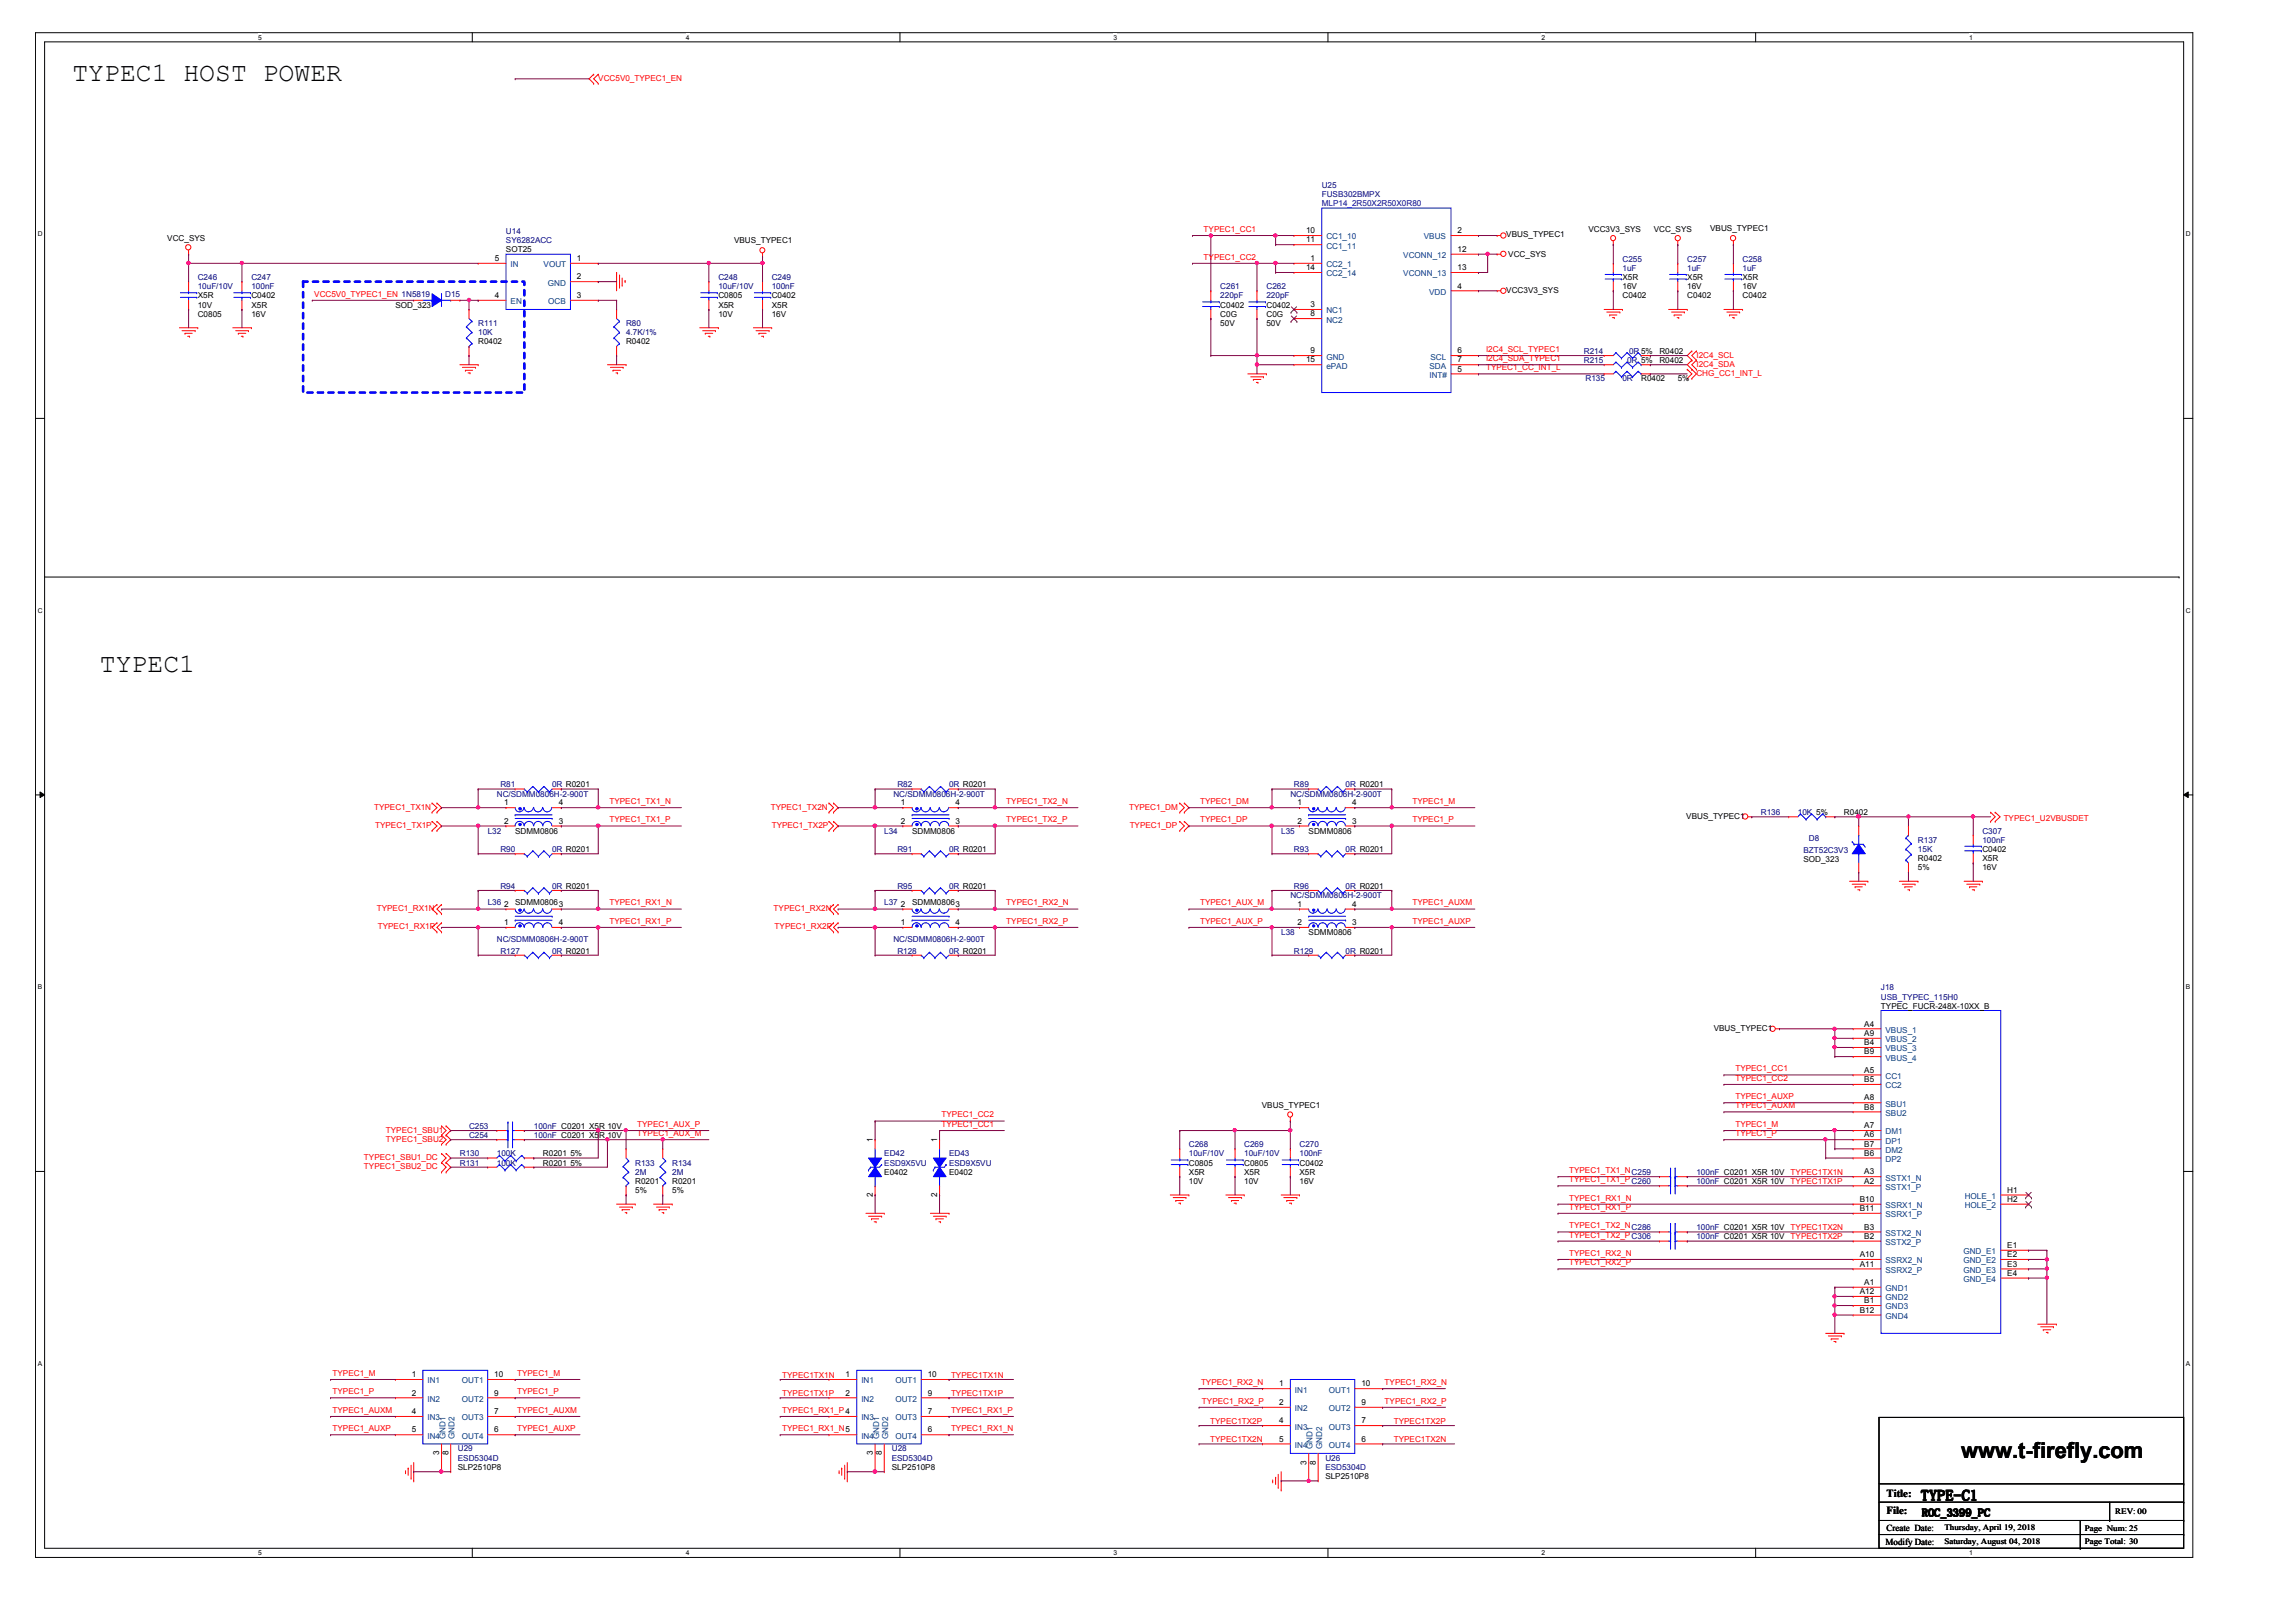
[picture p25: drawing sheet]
<svg xmlns="http://www.w3.org/2000/svg" width="297mm" height="210mm" viewBox="0 0 297 210" stroke-linecap="round" stroke-linejoin="round" font-family="sans-serif">
<defs><g id="words">
<g font-size="3.4">
<text x="9.4" y="10.5">TYPEC1 HOST POWER</text>
<text x="12.9" y="86.9">TYPEC1</text>
</g>
<text font-size="2.8" x="253.7" y="188.7">www.t-firefly.com</text>
<text font-size="1.9" x="248.6" y="194.1">TYPE-C1</text>
<g font-size="1.4">
<text x="244.1" y="193.8">Title:</text>
<text x="244.1" y="195.9">File:</text>
<text x="248.7" y="196.2">ROC_3399_PC</text>
</g>
<g font-size="1.2">
<text x="243.9" y="199.9">Modify Date:</text>
<text x="244.1" y="198.1">Create Date:</text>
</g>
<g font-size="1.1" fill="#f00">
<text x="77.4" y="10.5">VCC5V0_TYPEC1_EN</text>
<text x="155.7" y="33.6">TYPEC1_CC2</text>
<text x="155.7" y="30">TYPEC1_CC1</text>
<text x="40.7" y="38.4">VCC5V0_TYPEC1_EN 1N5819</text>
<text x="192.2" y="47.9">TYPEC1_CC_INT_L</text>
<text x="192.2" y="45.6">I2C4_SCL_TYPEC1</text>
<text x="192.2" y="46.7">I2C4_SDA_TYPEC1</text>
<text x="219.5" y="47.5">I2C4_SDA</text>
<text x="219.5" y="46.3">I2C4_SCL</text>
<text x="219.5" y="48.6">CHG_CC1_INT_L</text>
<text x="48.4" y="104.8">TYPEC1_TX1N</text>
<text x="48.5" y="107.1">TYPEC1_TX1P</text>
<text x="78.8" y="106.4">TYPEC1_TX1_P</text>
<text x="78.8" y="104.1">TYPEC1_TX1_N</text>
<text x="99.7" y="104.8">TYPEC1_TX2N</text>
<text x="99.8" y="107.1">TYPEC1_TX2P</text>
<text x="130.2" y="106.4">TYPEC1_TX2_P</text>
<text x="130.2" y="104.1">TYPEC1_TX2_N</text>
<text x="146.1" y="104.8">TYPEC1_DM</text>
<text x="146.1" y="107.1">TYPEC1_DP</text>
<text x="155.3" y="104.1">TYPEC1_DM</text>
<text x="155.3" y="106.4">TYPEC1_DP</text>
<text x="182.7" y="106.4">TYPEC1_P</text>
<text x="182.7" y="104.1">TYPEC1_M</text>
<text x="259.2" y="106.2">TYPEC1_U2VBUSDET</text>
<text x="48.7" y="117.9">TYPEC1_RX1N</text>
<text x="78.8" y="119.5">TYPEC1_RX1_P</text>
<text x="78.8" y="117.2">TYPEC1_RX1_N</text>
<text x="100.1" y="117.9">TYPEC1_RX2N</text>
<text x="130.2" y="117.2">TYPEC1_RX2_N</text>
<text x="130.2" y="119.5">TYPEC1_RX2_P</text>
<text x="155.3" y="117.2">TYPEC1_AUX_M</text>
<text x="155.3" y="119.5">TYPEC1_AUX_P</text>
<text x="182.7" y="119.5">TYPEC1_AUXP</text>
<text x="182.7" y="117.2">TYPEC1_AUXM</text>
<text x="48.9" y="120.3">TYPEC1_RX1P</text>
<text x="100.2" y="120.3">TYPEC1_RX2P</text>
<text x="224.5" y="138.6">TYPEC1_CC1</text>
<text x="224.5" y="139.9">TYPEC1_CC2</text>
<text x="224.5" y="142.2">TYPEC1_AUXP</text>
<text x="224.5" y="143.4">TYPEC1_AUXM</text>
<text x="49.9" y="147.7">TYPEC1_SBU2</text>
<text x="49.9" y="146.6">TYPEC1_SBU1</text>
<text x="82.4" y="147">TYPEC1_AUX_M</text>
<text x="82.4" y="145.8">TYPEC1_AUX_P</text>
<text x="121.8" y="144.6">TYPEC1_CC2</text>
<text x="121.8" y="145.8">TYPEC1_CC1</text>
<text x="224.5" y="145.8">TYPEC1_M</text>
<text x="224.5" y="147">TYPEC1_P</text>
<text x="47.1" y="151.3">TYPEC1_SBU2_DC</text>
<text x="47.1" y="150.1">TYPEC1_SBU1_DC</text>
<text x="203" y="155.4">TYPEC1_RX1_N</text>
<text x="203" y="151.8">TYPEC1_TX1_NC259</text>
<text x="203" y="153">TYPEC1_TX1_PC260</text>
<text x="231.7" y="152">TYPEC1TX1N</text>
<text x="231.7" y="153.2">TYPEC1TX1P</text>
<text x="203" y="156.5">TYPEC1_RX1_P</text>
<text x="203" y="159">TYPEC1_TX2_NC286</text>
<text x="203" y="160.1">TYPEC1_TX2_PC306</text>
<text x="231.7" y="160.4">TYPEC1TX2P</text>
<text x="231.7" y="159.2">TYPEC1TX2N</text>
<text x="203" y="162.5">TYPEC1_RX2_N</text>
<text x="203" y="163.7">TYPEC1_RX2_P</text>
<text x="43" y="178.1">TYPEC1_M</text>
<text x="66.9" y="178.1">TYPEC1_M</text>
<text x="101.2" y="178.3">TYPEC1TX1N</text>
<text x="123" y="178.3">TYPEC1TX1N</text>
<text x="155.4" y="179.2">TYPEC1_RX2_N</text>
<text x="179.1" y="179.2">TYPEC1_RX2_N</text>
<text x="43" y="180.4">TYPEC1_P</text>
<text x="43" y="182.8">TYPEC1_AUXM</text>
<text x="43" y="185.2">TYPEC1_AUXP</text>
<text x="66.9" y="180.4">TYPEC1_P</text>
<text x="66.9" y="182.8">TYPEC1_AUXM</text>
<text x="66.9" y="185.2">TYPEC1_AUXP</text>
<text x="101.2" y="180.6">TYPEC1TX1P</text>
<text x="101.2" y="182.8">TYPEC1_RX1_P 4</text>
<text x="101.2" y="185.2">TYPEC1_RX1_N5</text>
<text x="123" y="180.6">TYPEC1TX1P</text>
<text x="123" y="182.8">TYPEC1_RX1_P</text>
<text x="123" y="185.2">TYPEC1_RX1_N</text>
<text x="155.5" y="181.7">TYPEC1_RX2_P</text>
<text x="156.6" y="184.2">TYPEC1TX2P</text>
<text x="179.1" y="181.7">TYPEC1_RX2_P</text>
<text x="180.3" y="184.2">TYPEC1TX2P</text>
<text x="156.6" y="186.6">TYPEC1TX2N</text>
<text x="180.3" y="186.6">TYPEC1TX2N</text>
</g>
<g font-size="1.1" fill="#000080">
<text x="171" y="24.3">U25</text>
<text x="171" y="25.5">FUSB302BMPX</text>
<text x="65.5" y="30.3">U14</text>
<text x="65.5" y="31.5">SY6282ACC</text>
<text x="209.9" y="33.9">C255</text>
<text x="209.9" y="35.1">1uF</text>
<text x="218.3" y="33.9">C257</text>
<text x="218.3" y="35.1">1uF</text>
<text x="225.4" y="33.9">C258</text>
<text x="225.4" y="35.1">1uF</text>
<text x="25.6" y="36.2">C246</text>
<text x="25.6" y="37.4">10uF/10V</text>
<text x="32.5" y="36.2">C247</text>
<text x="32.5" y="37.4">100nF</text>
<text x="57.6" y="38.4">D15</text>
<text x="92.9" y="36.2">C248</text>
<text x="92.9" y="37.4">10uF/10V</text>
<text x="99.8" y="36.2">C249</text>
<text x="99.8" y="37.4">100nF</text>
<text x="157.9" y="37.4">C261</text>
<text x="157.9" y="38.6">220pF</text>
<text x="163.8" y="37.4">C262</text>
<text x="163.8" y="38.6">220pF</text>
<text x="61.9" y="42.2">R111</text>
<text x="61.9" y="43.4">10K</text>
<text x="81" y="42.2">R80</text>
<text x="81" y="43.4">4.7K/1%</text>
<text x="204.9" y="47">R215</text>
<text x="204.9" y="45.8">R214</text>
<text x="210.5" y="47">0R 5%</text>
<text x="210.7" y="45.8">0R 5%</text>
<text x="205.1" y="49.4">R135</text>
<text x="209.9" y="49.4">0R</text>
<text x="64.7" y="101.9">R81</text>
<text x="71.4" y="101.9">0R R0201</text>
<text x="116.1" y="101.9">R82</text>
<text x="122.8" y="101.9">0R R0201</text>
<text x="167.4" y="101.9">R89</text>
<text x="174.1" y="101.9">0R R0201</text>
<text x="63.1" y="107.9">L32</text>
<text x="64.3" y="103.1">NC/SDMM0806H-2-900T</text>
<text x="114.4" y="107.9">L34</text>
<text x="115.6" y="103.1">NC/SDMM0806H-2-900T</text>
<text x="165.7" y="107.9">L35</text>
<text x="166.9" y="103.1">NC/SDMM0806H-2-900T</text>
<text x="227.8" y="105.5">R136</text>
<text x="232.6" y="105.5">10K 5%</text>
<text x="256.5" y="107.9">C307</text>
<text x="64.7" y="110.2">R90</text>
<text x="71.4" y="110.2">0R R0201</text>
<text x="116.1" y="110.2">R91</text>
<text x="122.8" y="110.2">0R R0201</text>
<text x="167.4" y="110.2">R93</text>
<text x="174.1" y="110.2">0R R0201</text>
<text x="233.3" y="110.4">BZT52C3V3</text>
<text x="234" y="108.8">D8</text>
<text x="248.1" y="109.1">R137</text>
<text x="248.1" y="110.2">15K</text>
<text x="256.5" y="109.1">100nF</text>
<text x="63.1" y="117.2">L36</text>
<text x="64.7" y="115">R94</text>
<text x="71.4" y="115">0R R0201</text>
<text x="114.4" y="117.2">L37</text>
<text x="116.1" y="115">R95</text>
<text x="122.8" y="115">0R R0201</text>
<text x="166.9" y="116.2">NC/SDMM0806H-2-900T</text>
<text x="167.4" y="115">R96</text>
<text x="174.1" y="115">0R R0201</text>
<text x="64.3" y="122">NC/SDMM0806H-2-900T</text>
<text x="64.7" y="123.4">R127</text>
<text x="71.4" y="123.4">0R R0201</text>
<text x="115.6" y="122">NC/SDMM0806H-2-900T</text>
<text x="116.1" y="123.4">R128</text>
<text x="122.8" y="123.4">0R R0201</text>
<text x="165.7" y="121">L38</text>
<text x="167.4" y="123.4">R129</text>
<text x="174.1" y="123.4">0R R0201</text>
<text x="243.3" y="128.1">J18</text>
<text x="243.3" y="129.4">USB_TYPEC_115H0</text>
<text x="59.5" y="149.6">R130</text>
<text x="60.7" y="147.3">C254</text>
<text x="60.7" y="146">C253</text>
<text x="64.3" y="149.6">100K</text>
<text x="69.1" y="147.3">100nF C0201 X5R 10V</text>
<text x="69.1" y="146">100nF C0201 X5R 10V</text>
<text x="114.4" y="149.6">ED42</text>
<text x="122.8" y="149.6">ED43</text>
<text x="153.8" y="148.5">C268</text>
<text x="153.8" y="149.6">10uF/10V</text>
<text x="161" y="148.5">C269</text>
<text x="161" y="149.6">10uF/10V</text>
<text x="168.1" y="148.5">C270</text>
<text x="168.1" y="149.6">100nF</text>
<text x="59.5" y="150.8">R131</text>
<text x="64.3" y="150.8">100K</text>
<text x="82.2" y="150.8">R133</text>
<text x="82.2" y="152">2M</text>
<text x="87" y="150.8">R134</text>
<text x="87" y="152">2M</text>
<text x="114.4" y="150.8">ESD9X5VU</text>
<text x="122.8" y="150.8">ESD9X5VU</text>
<text x="219.5" y="152">100nF C0201 X5R 10V</text>
<text x="219.5" y="153.2">100nF C0201 X5R 10V</text>
<text x="219.5" y="160.4">100nF C0201 X5R 10V</text>
<text x="219.5" y="159.2">100nF C0201 X5R 10V</text>
<text x="59.2" y="187.8">U29</text>
<text x="59.2" y="189.1">ESD5304D</text>
<text x="115.4" y="187.8">U28</text>
<text x="115.4" y="189.1">ESD5304D</text>
<text x="171.5" y="189.1">U26</text>
<text x="171.5" y="190.2">ESD5304D</text>
</g>
<text font-size="1.1" fill="#0000a0" x="171" y="26.7">MLP14_2R50X2R50X0R80</text>
<g font-size="1.1">
<text x="221.2" y="29.9">VBUS_TYPEC1</text>
<text x="21.6" y="31.2">VCC_SYS</text>
<text x="64" y="33.8">5</text>
<text x="65.5" y="32.6">SOT25</text>
<text x="74.6" y="33.8">1</text>
<text x="95" y="31.5">VBUS_TYPEC1</text>
<text x="169" y="30.2">10</text>
<text x="169" y="31.4">11</text>
<text x="169" y="35">14</text>
<text x="169.6" y="33.8">1</text>
<text x="188.6" y="30.2">2</text>
<text x="188.6" y="32.6">12</text>
<text x="188.6" y="35">13</text>
<text x="194.9" y="30.7">VBUS_TYPEC1</text>
<text x="195.1" y="33.3">VCC_SYS</text>
<text x="205.5" y="30">VCC3V3_SYS</text>
<text x="214" y="30">VCC_SYS</text>
<text x="25.6" y="41">C0805</text>
<text x="25.6" y="38.6">X5R</text>
<text x="25.6" y="39.8">10V</text>
<text x="32.5" y="38.6">C0402</text>
<text x="32.5" y="39.8">X5R</text>
<text x="32.5" y="41">16V</text>
<text x="51.2" y="39.8">SOD_323</text>
<text x="64" y="38.6">4</text>
<text x="74.6" y="38.6">3</text>
<text x="74.6" y="36.2">2</text>
<text x="92.9" y="38.6">C0805</text>
<text x="92.9" y="39.8">X5R</text>
<text x="92.9" y="41">10V</text>
<text x="99.8" y="38.6">C0402</text>
<text x="99.8" y="39.8">X5R</text>
<text x="99.8" y="41">16V</text>
<text x="157.9" y="39.8">C0402</text>
<text x="157.9" y="41">C0G</text>
<text x="163.8" y="39.8">C0402</text>
<text x="163.8" y="41">C0G</text>
<text x="169.6" y="39.8">3</text>
<text x="169.6" y="40.9">8</text>
<text x="188.6" y="37.3">4</text>
<text x="194.9" y="37.9">VCC3V3_SYS</text>
<text x="209.9" y="38.6">C0402</text>
<text x="209.9" y="36.2">X5R</text>
<text x="209.9" y="37.4">16V</text>
<text x="218.3" y="38.6">C0402</text>
<text x="218.3" y="36.2">X5R</text>
<text x="218.3" y="37.4">16V</text>
<text x="225.4" y="38.6">C0402</text>
<text x="225.4" y="36.2">X5R</text>
<text x="225.4" y="37.4">16V</text>
<text x="61.9" y="44.6">R0402</text>
<text x="81" y="44.6">R0402</text>
<text x="157.9" y="42.2">50V</text>
<text x="163.8" y="42.2">50V</text>
<text x="169" y="46.9">15</text>
<text x="169.6" y="45.7">9</text>
<text x="188.6" y="45.7">6</text>
<text x="188.6" y="46.9">7</text>
<text x="214.7" y="47">R0402</text>
<text x="214.7" y="45.8">R0402</text>
<text x="188.6" y="48.1">5</text>
<text x="212.3" y="49.4">R0402</text>
<text x="217.1" y="49.4">5%</text>
<text x="65.2" y="104.2">1</text>
<text x="65.2" y="106.6">2</text>
<text x="66.6" y="107.9">SDMM0806</text>
<text x="72.3" y="106.6">3</text>
<text x="72.3" y="104.2">4</text>
<text x="116.6" y="104.2">1</text>
<text x="116.6" y="106.6">2</text>
<text x="118" y="107.9">SDMM0806</text>
<text x="123.6" y="106.6">3</text>
<text x="123.6" y="104.2">4</text>
<text x="167.9" y="104.2">1</text>
<text x="167.9" y="106.6">2</text>
<text x="169.3" y="107.9">SDMM0806</text>
<text x="174.9" y="106.6">3</text>
<text x="174.9" y="104.2">4</text>
<text x="218.2" y="106">VBUS_TYPEC1</text>
<text x="238.6" y="105.5">R0402</text>
<text x="233.3" y="111.5">SOD_323</text>
<text x="248.1" y="111.5">R0402</text>
<text x="248.1" y="112.6">5%</text>
<text x="256.5" y="110.2">C0402</text>
<text x="256.5" y="111.5">X5R</text>
<text x="256.5" y="112.6">16V</text>
<text x="65.2" y="119.7">1</text>
<text x="65.2" y="117.3">2</text>
<text x="66.6" y="117.2">SDMM08063</text>
<text x="72.3" y="119.7">4</text>
<text x="116.6" y="119.7">1</text>
<text x="116.6" y="117.3">2</text>
<text x="118" y="117.2">SDMM08063</text>
<text x="123.6" y="119.7">4</text>
<text x="167.9" y="117.3">1</text>
<text x="167.9" y="119.7">2</text>
<text x="174.9" y="119.7">3</text>
<text x="174.9" y="117.3">4</text>
<text x="169.3" y="121">SDMM0806</text>
<text x="243.3" y="130.6">TYPEC_FUCR-248X-10XX_B</text>
<text x="221.7" y="133.4">VBUS_TYPEC1</text>
<text x="241.2" y="132.8">A4</text>
<text x="241.2" y="134.1">A9</text>
<text x="241.2" y="136.4">B9</text>
<text x="241.2" y="135.3">B4</text>
<text x="163.3" y="143.3">VBUS_TYPEC1</text>
<text x="241.2" y="138.8">A5</text>
<text x="241.2" y="142.4">A8</text>
<text x="241.2" y="143.6">B8</text>
<text x="241.2" y="140">B5</text>
<text x="70.2" y="149.6">R0201 5%</text>
<text x="112.9" y="147.8" transform="rotate(-90 112.9 147.8)">1</text>
<text x="121.3" y="147.8" transform="rotate(-90 121.3 147.8)">1</text>
<text x="241.2" y="147.2">A6</text>
<text x="241.2" y="146">A7</text>
<text x="241.2" y="148.4">B7</text>
<text x="241.2" y="149.6">B6</text>
<text x="70.2" y="150.8">R0201 5%</text>
<text x="82.2" y="153.2">R0201</text>
<text x="82.2" y="154.4">5%</text>
<text x="87" y="153.2">R0201</text>
<text x="87" y="154.4">5%</text>
<text x="112.9" y="154.9" transform="rotate(-90 112.9 154.9)">2</text>
<text x="114.4" y="152">E0402</text>
<text x="121.3" y="154.9" transform="rotate(-90 121.3 154.9)">2</text>
<text x="122.8" y="152">E0402</text>
<text x="153.8" y="150.8">C0805</text>
<text x="153.8" y="152">X5R</text>
<text x="153.8" y="153.2">10V</text>
<text x="161" y="150.8">C0805</text>
<text x="161" y="152">X5R</text>
<text x="161" y="153.2">10V</text>
<text x="168.1" y="150.8">C0402</text>
<text x="168.1" y="152">X5R</text>
<text x="168.1" y="153.2">16V</text>
<text x="240.6" y="155.5">B10</text>
<text x="241.2" y="153.2">A2</text>
<text x="241.2" y="152">A3</text>
<text x="259.7" y="154.3">H1</text>
<text x="259.7" y="155.5">H2</text>
<text x="240.6" y="156.7">B11</text>
<text x="241.2" y="159.1">B3</text>
<text x="241.2" y="160.3">B2</text>
<text x="259.7" y="161.5">E1</text>
<text x="240.6" y="162.7">A10</text>
<text x="240.6" y="163.9">A11</text>
<text x="240.6" y="167.5">A12</text>
<text x="241.2" y="166.3">A1</text>
<text x="259.7" y="162.7">E2</text>
<text x="259.7" y="163.9">E3</text>
<text x="259.7" y="165.1">E4</text>
<text x="240.6" y="169.9">B12</text>
<text x="241.2" y="168.7">B1</text>
<text x="53.3" y="178.2">1</text>
<text x="63.9" y="178.2">10</text>
<text x="109.4" y="178.2">1</text>
<text x="120" y="178.2">10</text>
<text x="165.5" y="179.4">1</text>
<text x="176.1" y="179.4">10</text>
<text x="53.3" y="180.6">2</text>
<text x="53.3" y="183">4</text>
<text x="53.3" y="185.4">5</text>
<text x="63.9" y="185.4">6</text>
<text x="63.9" y="183">7</text>
<text x="63.9" y="180.6">9</text>
<text x="109.4" y="180.6">2</text>
<text x="120" y="185.4">6</text>
<text x="120" y="183">7</text>
<text x="120" y="180.6">9</text>
<text x="165.5" y="181.8">2</text>
<text x="165.5" y="184.2">4</text>
<text x="176.1" y="184.2">7</text>
<text x="176.1" y="181.8">9</text>
<text x="56.8" y="188.3" transform="rotate(-90 56.8 188.3)">3</text>
<text x="58" y="188.3" transform="rotate(-90 58 188.3)">8</text>
<text x="59.2" y="190.2">SLP2510P8</text>
<text x="112.9" y="188.3" transform="rotate(-90 112.9 188.3)">3</text>
<text x="114.1" y="188.3" transform="rotate(-90 114.1 188.3)">8</text>
<text x="115.4" y="190.2">SLP2510P8</text>
<text x="165.5" y="186.6">5</text>
<text x="169" y="189.5" transform="rotate(-90 169 189.5)">3</text>
<text x="170.2" y="189.5" transform="rotate(-90 170.2 189.5)">8</text>
<text x="171.5" y="191.4">SLP2510P8</text>
<text x="176.1" y="186.6">6</text>
<text x="251.6" y="198">Thursday, April 19, 2018</text>
<text x="273.7" y="196">REV: 00</text>
<text x="251.6" y="199.8">Saturday, August 04, 2018</text>
<text x="269.7" y="198.1">Page Num: 25</text>
<text x="269.7" y="199.8">Page Total: 30</text>
</g>
<g font-size="1.1" fill="#004080">
<text x="66.1" y="34.6">IN</text>
<text x="70.3" y="34.6">VOUT</text>
<text x="171.6" y="34.6">CC2_1</text>
<text x="171.6" y="31">CC1_10</text>
<text x="171.6" y="32.2">CC1_11</text>
<text x="171.6" y="35.8">CC2_14</text>
<text x="181.5" y="33.4">VCONN_12</text>
<text x="181.5" y="35.8">VCONN_13</text>
<text x="184.2" y="31">VBUS</text>
<text x="66.1" y="39.4">EN</text>
<text x="70.9" y="37">GND</text>
<text x="70.9" y="39.4">OCB</text>
<text x="171.6" y="40.6">NC1</text>
<text x="171.6" y="41.7">NC2</text>
<text x="184.9" y="38.1">VDD</text>
<text x="171.6" y="46.5">GND</text>
<text x="171.6" y="47.7">ePAD</text>
<text x="184.9" y="47.7">SDA</text>
<text x="185.1" y="46.5">SCL</text>
<text x="184.9" y="48.9">INT#</text>
<text x="243.9" y="133.6">VBUS_1</text>
<text x="243.9" y="134.9">VBUS_2</text>
<text x="243.9" y="137.2">VBUS_4</text>
<text x="243.9" y="136.1">VBUS_3</text>
<text x="243.9" y="139.6">CC1</text>
<text x="243.9" y="143.2">SBU1</text>
<text x="243.9" y="140.8">CC2</text>
<text x="243.9" y="148">DP1</text>
<text x="243.9" y="146.8">DM1</text>
<text x="243.9" y="144.4">SBU2</text>
<text x="243.9" y="149.2">DM2</text>
<text x="243.9" y="154">SSTX1_P</text>
<text x="243.9" y="152.8">SSTX1_N</text>
<text x="243.9" y="150.4">DP2</text>
<text x="254.2" y="155.2">HOLE_1</text>
<text x="243.9" y="157.5">SSRX1_P</text>
<text x="243.9" y="156.3">SSRX1_N</text>
<text x="243.9" y="159.9">SSTX2_N</text>
<text x="243.9" y="161.1">SSTX2_P</text>
<text x="254.2" y="156.3">HOLE_2</text>
<text x="243.9" y="167.1">GND1</text>
<text x="243.9" y="163.5">SSRX2_N</text>
<text x="243.9" y="164.7">SSRX2_P</text>
<text x="254" y="162.3">GND_E1</text>
<text x="254" y="163.5">GND_E2</text>
<text x="254" y="164.7">GND_E3</text>
<text x="254" y="165.9">GND_E4</text>
<text x="243.9" y="168.3">GND2</text>
<text x="243.9" y="170.7">GND4</text>
<text x="243.9" y="169.5">GND3</text>
<text x="55.3" y="179">IN1</text>
<text x="59.7" y="179">OUT1</text>
<text x="111.4" y="179">IN1</text>
<text x="115.8" y="179">OUT1</text>
<text x="55.3" y="181.4">IN2</text>
<text x="55.3" y="183.8">IN3</text>
<text x="59.7" y="183.8">OUT3</text>
<text x="59.7" y="181.4">OUT2</text>
<text x="111.4" y="181.4">IN2</text>
<text x="111.4" y="183.8">IN3</text>
<text x="115.8" y="183.8">OUT3</text>
<text x="115.8" y="181.4">OUT2</text>
<text x="167.5" y="180.2">IN1</text>
<text x="167.5" y="182.6">IN2</text>
<text x="167.5" y="185">IN3</text>
<text x="171.9" y="185">OUT3</text>
<text x="171.9" y="182.6">OUT2</text>
<text x="171.9" y="180.2">OUT1</text>
<text x="55.3" y="186.2">IN4</text>
<text x="57.6" y="186.3" transform="rotate(-90 57.6 186.3)">GND1</text>
<text x="58.8" y="186.3" transform="rotate(-90 58.8 186.3)">GND2</text>
<text x="59.7" y="186.2">OUT4</text>
<text x="111.4" y="186.2">IN4</text>
<text x="113.7" y="186.3" transform="rotate(-90 113.7 186.3)">GND1</text>
<text x="114.9" y="186.3" transform="rotate(-90 114.9 186.3)">GND2</text>
<text x="115.8" y="186.2">OUT4</text>
<text x="167.5" y="187.4">IN4</text>
<text x="169.8" y="187.5" transform="rotate(-90 169.8 187.5)">GND1</text>
<text x="171" y="187.5" transform="rotate(-90 171 187.5)">GND2</text>
<text x="171.9" y="187.4">OUT4</text>
</g>
<g font-size=".9">
<text x="33.4" y="5.2">5</text>
<text x="88.7" y="5.2">4</text>
<text x="144.1" y="5.2">3</text>
<text x="199.4" y="5.2">2</text>
<text x="254.8" y="5.2">1</text>
<text x="4.9" y="30.6">D</text>
<text x="282.8" y="30.6">D</text>
<text x="4.9" y="79.3">C</text>
<text x="282.8" y="79.3">C</text>
<text x="4.9" y="128">B</text>
<text x="282.8" y="128">B</text>
<text x="4.9" y="176.7">A</text>
<text x="282.8" y="176.7">A</text>
<text x="33.4" y="201.3">5</text>
<text x="88.7" y="201.3">4</text>
<text x="144.1" y="201.3">3</text>
<text x="199.4" y="201.3">2</text>
<text x="254.8" y="201.3">1</text>
</g>
</g></defs>
<path d="M4.6 4.2h279.1v197.3h-279.1zM5.8 5.4h276.7v195h-276.7z" fill="none" stroke="#000" stroke-width=".13"/>
<g fill="#fff">
<path d="M33.4 4.4h.5v.9h-.5z"/>
<path d="M33.4 200.5h.5v1h-.5z"/>
</g>
<path d="M61.1 4.2v1.2M61.1 200.4v1.1" fill="none" stroke="#000" stroke-width=".13"/>
<g fill="#fff">
<path d="M88.7 4.4h.5v.9h-.5z"/>
<path d="M88.7 200.5h.5v1h-.5z"/>
</g>
<path d="M116.4 4.2v1.2M116.4 200.4v1.1" fill="none" stroke="#000" stroke-width=".13"/>
<g fill="#fff">
<path d="M144.1 4.4h.4v.9h-.4z"/>
<path d="M144.1 200.5h.4v1h-.4z"/>
</g>
<path d="M171.8 4.2v1.2M171.8 200.4v1.1" fill="none" stroke="#000" stroke-width=".13"/>
<g fill="#fff">
<path d="M199.4 4.4h.5v.9h-.5z"/>
<path d="M199.4 200.5h.5v1h-.5z"/>
</g>
<path d="M227.1 4.2v1.2M227.1 200.4v1.1" fill="none" stroke="#000" stroke-width=".13"/>
<g fill="#fff">
<path d="M254.8 4.4h.4v.9h-.4z"/>
<path d="M254.8 200.5h.4v1h-.4z"/>
<path d="M4.9 29.8h.6v.9h-.6z"/>
<path d="M282.8 29.8h.6v.9h-.6z"/>
<path d="M4.9 78.5h.6v1h-.6z"/>
<path d="M282.8 78.5h.6v1h-.6z"/>
</g>
<path d="M4.6 54.1h1.2M282.5 54.1h1.2" fill="none" stroke="#000" stroke-width=".13"/>
<g fill="#fff">
<path d="M4.9 127.2h.5v1h-.5z"/>
<path d="M282.8 127.2h.6v1h-.6z"/>
</g>
<path d="M4.6 102.9h1.2M5.2 102.5l.6 .4-.6 .3zM282.5 102.9l.6-.4v.7zM282.5 102.9h1.2" fill="none" stroke="#000" stroke-width=".13"/>
<path d="M5.2 102.5l.6 .4-.6 .3zM282.5 102.9l.6-.4v.7z" fill="#000"/>
<g fill="#fff">
<path d="M4.9 175.9h.5v1h-.5z"/>
<path d="M282.8 175.9h.6v1h-.6z"/>
</g>
<g fill="none" stroke="#000" stroke-width=".13">
<path d="M5.8 74.7h276.1M281.9 74.7h.1M4.6 151.6h1.2M282.5 151.6h1.2M243.1 183.4h39.4v17h-39.4zM243.1 192h39.4M243.1 194.4h39.4M243.1 196.8h39.4M243.1 198.6h39.4M269.1 196.8v3.6M272.9 196.8h.1M272.9 194.4v2.4"/>
<path d="M282.5 192h.1M282.5 194.4h.1M282.5 196.8h.1M282.5 198.6h.1M269.1 200.4h.1"/>
</g>
<path d="M39.2 36.4h28.6v14.4h-28.6z" fill="none" stroke="#00f" stroke-width=".34" stroke-dasharray=".7 .7"/>
<g fill="none" stroke="#f00" stroke-width=".13">
<path d="M76.8 9.6h.1M76.8 10.8h.1M76.8 9.6l-.6 .6 .6 .6M77.4 10.8h.1M77.4 9.6h.1M77.4 9.6l-.6 .6 .6 .6M24.4 32.9h.1M24.4 36.4h.1M24.4 32.4v.5M24.4 36.4v1.2M24.4 38.9v1.1M31.3 36.4h.1"/>
<path d="M31.3 36.4v1.2M31.3 38.9v1.1M79.8 35.3h.1M79.8 35.3v2.3M80.2 35.6h.1M80.2 35.6v1.7M80.5 36.9h.1M80.5 36v.9M80.9 36.3h.1M80.9 36.3v.3M98.7 33.2h.1M98.7 32.8v.4"/>
<path d="M193.7 32.9h.1M193.7 30.5h.1M193.7 37.6h.1M193.7 32.9h.5M193.7 30.5h.5M193.7 37.6h.5M208.7 31.7h.1M208.7 31.2v.5M217.1 31.7h.1M217.1 31.2v.5M224.3 31.7h.1M224.3 31.2v.5"/>
<path d="M23.2 42.4h2.4M23.6 42.8h1.6M23.9 43.1h.1M23.9 43.1h1M24.3 43.5h.2M24.4 40h.1M24.5 43.5h.1M25.2 42.8h.1M25.6 42.4h.1M30.1 42.4h2.4M30.5 42.8h1.6M30.8 43.1h.1"/>
<path d="M30.8 43.1h1M31.2 43.5h.2M31.3 40h.1M31.4 43.5h.1M32.1 42.8h.1M32.5 42.4h.1M59.5 47.2h2.4M59.8 47.5h1.7M60.2 47.9h.1M60.2 47.9h.9M60.6 48.3h.2M60.8 48.3h.1"/>
<path d="M61.5 47.5h.1M61.9 47.2h.1M78.6 47.2h2.4M79 47.5h1.6M79.3 47.9h.1M79.3 47.9h1M79.7 48.3h.2M79.9 48.3h.1M80.6 47.5h.1M81 47.2h.1M90.5 42.4h2.4M90.9 42.8h1.7"/>
<path d="M91.2 43.1h.1M91.2 43.1h1M91.6 43.5h.2M91.8 43.5h.1M92.6 42.8h.1M92.9 42.4h.1M97.5 42.4h2.3M97.8 42.8h1.7M98.2 43.1h.1M98.2 43.1h.9M98.5 43.5h.3M98.8 43.5h.1"/>
<path d="M99.5 42.8h.1M99.8 42.4h.1M161.4 48.4h2.4M161.8 48.8h1.7M162.2 49.1h.1M162.2 49.1h.9M162.5 49.5h.2M162.7 49.5h.1M163.5 48.8h.1M163.8 48.4h.1M207.5 40h2.4M207.9 40.4h1.7"/>
<path d="M208.3 40.8h.1M208.3 40.8h.9M208.6 41.1h.2M208.8 41.1h.1M209.6 40.4h.1M209.9 40h.1M215.9 40h2.4M216.3 40.4h1.6M216.6 40.8h.1M216.6 40.8h1M217 41.1h.2M217.2 41.1h.1"/>
<path d="M217.9 40.4h.1M218.3 40h.1M218.3 49h.1M218.3 47.8h.1M218.3 47.8l.6 .6-.6 .6M218.9 49h.1M218.9 47.8h.1M218.9 46.6h.1M218.9 45.4h.1M218.9 46.6l-.6 .6 1.2 1.2-.6 .6M218.9 45.4l-.6 .6 .6 .6M219.5 47.8h.1"/>
<path d="M219.5 46.6h.1M219.5 45.4h.1M219.5 46.6l-.6 .6 .6 .6M219.5 45.4l-.6 .6 .6 .6M223 40h2.4M223.4 40.4h1.7M223.7 40.8h.1M223.7 40.8h1M224.1 41.1h.2M224.3 41.1h.1M225.1 40.4h.1M225.4 40h.1"/>
<path d="M55.9 103.9h.1M55.9 105.1h.1M55.9 106.3h.1M55.9 107.5h.1M55.9 103.9l.6 .6-.6 .6M55.9 106.3l.6 .6-.6 .6M56.5 105.1h.1M56.5 103.9h.1M56.5 107.5h.1M56.5 106.3h.1M56.5 117.1h.1M56.5 118.2h.1"/>
<path d="M56.5 119.4h.1M56.5 103.9l.6 .6-.6 .6M56.5 106.3l.6 .6-.6 .6M56.5 117.1l-.6 .5 .6 .6M56.5 119.4l-.6 .6 .6 .6M57.1 117.1h.1M57.1 118.2h.1M57.1 119.4h.1M57.1 117.1l-.6 .5 .6 .6M57.1 119.4l-.6 .6 .6 .6M107.2 103.9h.1M107.2 105.1h.1"/>
<path d="M107.2 106.3h.1M107.2 107.5h.1M107.2 103.9l.6 .6-.6 .6M107.2 106.3l.6 .6-.6 .6M107.8 105.1h.1M107.8 103.9h.1M107.8 107.5h.1M107.8 106.3h.1M107.8 119.4h.1M107.8 117.1h.1M107.8 118.2h.1M107.8 103.9l.6 .6-.6 .6"/>
<path d="M107.8 106.3l.6 .6-.6 .6M107.8 119.4l-.6 .6 .6 .6M107.8 117.1l-.6 .5 .6 .6M108.4 119.4h.1M108.4 117.1h.1M108.4 118.2h.1M108.4 119.4l-.6 .6 .6 .6M108.4 117.1l-.6 .5 .6 .6M152.6 107.5h.1M152.6 106.3h.1M152.6 105.1h.1M152.6 103.9h.1"/>
<path d="M152.6 106.3l.6 .6-.6 .6M152.6 103.9l.6 .6-.6 .6M153.2 106.3h.1M153.2 107.5h.1M153.2 103.9h.1M153.2 105.1h.1M153.2 106.3l.6 .6-.6 .6M153.2 103.9l.6 .6-.6 .6M226.2 105.7h.4M226.6 105.7h.1M239.3 114h2.4M239.6 114.4h1.7"/>
<path d="M240 114.8h.1M240 114.8h.9M240.3 115.1h.3M240.6 115.1h.1M241.3 114.4h.1M241.7 114h.1M245.7 114h2.4M246.1 114.4h1.6M246.4 114.8h.1M246.4 114.8h1M246.8 115.1h.2M246.9 112.9h.1"/>
<path d="M246.9 106.9h.1M246.9 106.9v1.2M246.9 111.7v1.2M247 115.1h.1M247.7 114.4h.1M248.1 114h.1M254.1 114h2.4M254.4 114.4h1.7M254.8 114.8h.1M254.8 114.8h.9M255.2 115.1h.2M255.4 115.1h.1"/>
<path d="M256.1 114.4h.1M256.5 114h.1M257.5 106.3h.1M257.5 105.1h.1M257.5 105.1l.6 .6-.6 .6M258.1 106.3h.1M258.1 105.1h.1M258.1 105.1l.7 .6-.7 .6M56.5 120.6h.1M57.1 120.6h.1M107.8 120.6h.1M108.4 120.6h.1"/>
<path d="M229.7 133.1h.5M230.2 133.1h.1M57.1 148.1h.1M57.1 146.9h.1M57.1 145.7h.1M57.1 151.7h.1M57.1 150.5h.1M57.1 149.3h.1M57.1 146.9l.6 .6-.6 .6M57.1 145.7l.6 .6-.6 .6M57.1 150.5l.6 .5-.6 .7M57.1 149.3l.6 .6-.6 .6"/>
<path d="M57.7 146.9h.1M57.7 148.1h.1M57.7 145.7h.1M57.7 150.5h.1M57.7 151.7h.1M57.7 149.3h.1M57.7 146.9l.6 .6-.6 .6M57.7 145.7l.6 .6-.6 .6M57.7 150.5l.6 .5-.6 .7M57.7 149.3l.6 .6-.6 .6M63.1 149.9h.1M63.1 149.9h1.2"/>
<path d="M67.8 149.9h1.3M69.1 149.9h.1M79.8 155.8h2.4M80.2 156.2h1.6M80.5 156.5h.1M80.5 156.5h1M80.9 156.9h.2M81.1 156.9h.1M81.8 156.2h.1M82.2 155.8h.1M84.6 155.8h2.4M84.9 156.2h1.7"/>
<path d="M85.3 156.5h.1M85.3 156.5h.9M85.7 156.9h.2M85.9 156.9h.1M86.6 156.2h.1M87 155.8h.1M112 157h2.4M112.4 157.4h1.7M112.7 157.7h.1M112.7 157.7h1M113.1 158.1h.2M113.3 158.1h.1"/>
<path d="M114.1 157.4h.1M114.4 157h.1M120.4 157h2.4M120.7 157.4h1.7M121.1 157.7h.1M121.1 157.7h1M121.5 158.1h.2M121.7 158.1h.1M122.4 157.4h.1M122.8 157h.1M151.4 154.6h2.4M151.8 155h1.6"/>
<path d="M152.1 155.4h.1M152.1 155.4h1M152.5 155.7h.2M152.7 155.7h.1M153.4 155h.1M153.8 154.6h.1M158.6 154.6h2.4M158.9 155h1.7M159.3 155.4h.1M159.3 155.4h.9M159.7 155.7h.2M159.9 155.7h.1"/>
<path d="M160.6 155h.1M161 154.6h.1M165.7 154.6h2.4M166.1 155h1.7M166.5 155.4h.1M166.5 155.4h.9M166.8 155.7h.3M166.9 145.1h.1M166.9 148.7h.1M166.9 152.3h.1M166.9 144.6v.5M166.9 148.7v1.2"/>
<path d="M166.9 151v1.3M167.1 155.7h.1M167.8 155h.1M168.1 154.6h.1M214.7 160.6h.1M214.7 160.6h1.2M217.1 160.6h1.2M218.3 160.6h.1M236.2 172.6h2.4M236.5 172.9h1.7M236.9 173.3h.1M236.9 173.3h.9"/>
<path d="M237.2 173.6h.3M237.5 173.6h.1M238.2 172.9h.1M238.6 172.6h.1M263.6 171.4h2.4M264 171.7h1.7M264.3 172.1h.1M264.3 172.1h1M264.7 172.4h.2M264.9 172.4h.1M265.7 171.7h.1M266 171.4h.1"/>
<path d="M52.5 190.6h.1M52.5 190.3v.3M52.8 190h.1M52.8 190v.9M53.2 191.3h.1M53.2 189.6v1.7M53.5 191.6h.1M53.5 189.3v2.3M108.6 190.6h.1M108.6 190.3v.3M108.9 190h.1M108.9 190v.9"/>
<path d="M109.3 191.3h.1M109.3 189.6v1.7M109.6 191.6h.1M109.6 189.3v2.3M164.6 191.8h.1M164.6 191.5v.3M165 191.2h.1M165 191.2v.9M165.4 192.5h.1M165.4 190.8v1.7M165.7 192.8h.1M165.7 190.5v2.3"/>
<circle cx="24.4" cy="32" r=".34"/>
<circle cx="98.6" cy="32.4" r=".33"/>
<circle cx="194.5" cy="37.6" r=".34"/>
<circle cx="194.5" cy="30.5" r=".34"/>
<circle cx="194.5" cy="32.8" r=".34"/>
<circle cx="208.7" cy="30.8" r=".33"/>
<circle cx="217.1" cy="30.8" r=".34"/>
<circle cx="224.2" cy="30.8" r=".34"/>
<circle cx="225.8" cy="105.7" r=".34"/>
<circle cx="229.3" cy="133.1" r=".34"/>
<circle cx="166.9" cy="144.2" r=".33"/>
</g>
<g fill="none" stroke="#00f" stroke-width=".13">
<path d="M23.3 38.5h2.2M23.3 37.9h2.2M24.4 37.9h.1M24.4 38.5h.1M24.4 37.6v.3M24.4 38.5v.4M25.5 38.5h.1M25.5 37.9h.1M30.2 38.5h2.2M30.2 37.9h2.2M31.3 37.9h.1M31.3 38.5h.1"/>
<path d="M31.3 37.6v.3M31.3 38.5v.4M32.4 38.5h.1M32.4 37.9h.1M246.6 111.3h.1M246.6 109.9h.1M246.6 108.5h.1M246.6 111.3l.3 .4M246.6 109.9l.7 .7M246.6 108.5l.7 .7M246.9 108.1h.1M246.9 108.1l-.3 .4"/>
<path d="M247.3 110.6h.1M247.3 109.2h.1M247.3 110.6l-.7 .7M247.3 109.2l-.7 .7M64.6 149.5h.1M64.6 149.5l-.3 .4M64.6 149.5l.7 .7M65.3 150.2h.1M66.1 149.5h.1M66.1 149.5l-.8 .7M66.1 149.5l.7 .7M66.8 150.2h.1"/>
<path d="M67.5 149.5h.1M67.5 149.5l-.7 .7M67.5 149.5l.3 .4M67.8 149.9h.1M121 151h.1M121 151h1.2M121.6 149.9h.1M121.6 153.5h.1M121.6 148.7v1.2M121.6 152.3v1.2M165.9 150.7h2.1M165.9 150.1h2.1"/>
<path d="M166.9 150.1h.1M166.9 150.7h.1M166.9 149.9v.2M166.9 150.7v.3M168 150.7h.1M168 150.1h.1M216.1 159.6h.1M216.1 159.6v2.1M216.7 159.6h.1M216.7 159.6v2.1M215.9 160.6h.2M216.1 160.6h.1"/>
<path d="M216.7 160.6h.1M216.7 160.6h.4"/>
</g>
<path d="M120.7 149.9h1.7l-.8 1.1z" fill-rule="evenodd" fill="#00f"/>
<path d="M120.7 149.9h1.7l-.8 1.1zM120.7 151.4h.1M121 151l-.3 .4M122.4 150.7h.1M122.4 150.7l-.2 .3" fill="none" stroke="#00f" stroke-width=".13"/>
<path d="M121.6 151l.8 1.3h-1.7z" fill-rule="evenodd" fill="#00f"/>
<g fill="none" stroke="#00f" stroke-width=".13">
<path d="M155.6 39.7h2.1M155.6 39.1h2.1M156.6 39.1h.1M156.6 39.7h.1M156.6 38.9v.2M156.6 39.7v.3M157.7 39.7h.1M157.7 39.1h.1M161.6 39.7h2.1M161.6 39.1h2.1M162.6 39.1h.1M162.6 39.7h.1"/>
<path d="M162.6 38.9v.2M162.6 39.7v.3M163.7 39.7h.1M163.7 39.1h.1M67.8 115.2h.1M67.8 115.2l.4 .4M68.2 115.6h.1M68.9 114.9h.1M68.9 114.9l.8 .7M68.9 114.9l-.7 .7M69.7 115.6h.1M70.4 114.9h.1"/>
<path d="M70.4 114.9l.7 .7M70.4 114.9l-.7 .7M71.1 115.6h.1M71.4 115.2l-.3 .4M169.3 118.6h.1M169.3 119.1h4.8M169.3 118.6h4.8M170.5 120a.59 .59 0 0 0-.6-.6 .59 .59 0 0 0-.6 .6M170.5 117.6a.59 .59 0 0 1-.6 .6 .59 .59 0 0 1-.6-.6M170.5 110.5h.1M170.5 110.5l.4 .3M170.9 110.8h.1"/>
<path d="M171.6 110.1h.1M171.6 110.1l.7 .7M171.6 110.1l-.7 .7M171.7 120a.57 .57 0 0 0-.6-.6 .57 .57 0 0 0-.6 .6M171.7 117.6a.57 .57 0 0 1-.6 .6 .57 .57 0 0 1-.6-.6M172.3 110.8h.1M172.9 120a.57 .57 0 0 0-.6-.6 .57 .57 0 0 0-.6 .6M172.9 117.6a.57 .57 0 0 1-.6 .6 .57 .57 0 0 1-.6-.6M173 110.1h.1M173 110.1l.7 .7M173 110.1l-.7 .7M173.7 110.8h.1"/>
<path d="M174 120a.57 .57 0 0 0-.5-.6 .57 .57 0 0 0-.6 .6M174 117.6a.57 .57 0 0 1-.5 .6 .57 .57 0 0 1-.6-.6M174.1 119.1h.1M174.1 110.5l-.4 .3M254.2 110.1h2.1M254.2 109.5h2.1M255.3 109.5h.1M255.3 110.1h.1M255.3 109.3v.2M255.3 110.1v.4M256.3 110.1h.1M256.3 109.5h.1"/>
<path d="M243.3 130.8h15.5v41.8h-15.5zM121.6 151l.8 1.3h-1.7zM215.9 152.3h.2M216.1 152.3h.1M216.1 151.2h.1M216.1 151.2v2.1M216.7 151.2h.1M216.7 152.3h.1M216.7 152.3h.4M216.7 151.2v2.1"/>
</g>
<g fill="none" stroke="#f00" stroke-width=".13">
<path d="M156.6 37.6h.1M156.6 37.6v1.3M162.6 37.6h.1M162.6 37.6v1.3M156.6 41.2h.1M156.6 40v1.2M162.6 41.2h.1M162.6 40v1.2M66.6 115.2h.1M66.6 115.2h1.2M71.4 115.2h1.2M72.6 115.2h.1"/>
<path d="M169.3 110.5h.1M169.3 110.5h1.2M174.1 110.5h1.2M175.3 110.5h.1M255.3 108.1h.1M255.3 111.7h.1M255.3 108.1v1.2M255.3 110.5v1.2M239.7 133.1h.1M239.7 139.1h.1M239.7 134.4h.1M239.7 136.7h.1"/>
<path d="M239.7 135.6h.1M239.7 133.1h3.6M239.7 139.1h3.6M239.7 134.4h3.6M239.7 136.7h3.6M239.7 135.6h3.6M121.6 147.5h.1M121.6 154.6h.1M121.6 147.5v1.2M121.6 153.5v1.1M214.7 152.3h.1M214.7 152.3h1.2"/>
<path d="M217.1 152.3h1.2M218.3 152.3h.1M239.7 153.5h.1M239.7 152.3h.1M239.7 147.5h.1M239.7 146.3h.1M239.7 142.7h.1M239.7 157h.1M239.7 155.8h.1M239.7 143.9h.1M239.7 148.7h.1M239.7 149.9h.1"/>
<path d="M239.7 140.3h.1M239.7 159.4h.1M239.7 152.3h3.6M239.7 153.5h3.6M239.7 147.5h3.6M239.7 146.3h3.6M239.7 142.7h3.6M239.7 157h3.6M239.7 155.8h3.6M239.7 143.9h3.6M239.7 148.7h3.6M239.7 149.9h3.6"/>
<path d="M239.7 140.3h3.6M239.7 159.4h3.6M258.8 155.8h3.6M258.8 154.6h3.6M262.4 154.6h.1M262.4 155.8h.1M239.7 166.6h.1M239.7 163h.1M239.7 164.2h.1M239.7 167.8h.1M239.7 170.2h.1M239.7 160.6h.1"/>
<path d="M239.7 169h.1M239.7 166.6h3.6M239.7 163h3.6M239.7 164.2h3.6M239.7 167.8h3.6M239.7 170.2h3.6M239.7 160.6h3.6M239.7 169h3.6M258.8 163h3.6M258.8 164.2h3.6M258.8 161.8h3.6M258.8 165.4h3.6"/>
<path d="M262.4 161.8h.1M262.4 163h.1M262.4 164.2h.1M262.4 165.4h.1"/>
</g>
<path d="M262.1 155h.1M262.1 156.2h.1M262.1 154.3l.7 .7M262.1 155.5l.7 .7M262.8 154.3l-.7 .7M262.8 155.5l-.7 .7M262.8 155h.1M262.8 156.2h.1" fill="none" stroke="#804000" stroke-width=".13"/>
<path d="M169.8 117.7h.3v.2h-.3z" fill-rule="evenodd" fill="#00f"/>
<path d="M169.8 117.7h.3v.2h-.3z" fill="none" stroke="#00f" stroke-width=".13"/>
<path d="M169.8 119.7h.3v.2h-.3z" fill-rule="evenodd" fill="#00f"/>
<g fill="none" stroke="#00f" stroke-width=".13">
<path d="M216 36.1h2.2M216 35.5h2.2M217.1 35.5h.1M217.1 36.1h.1M217.1 35.3v.2M217.1 36.1v.3M218.2 36.1h.1M218.2 35.5h.1M66.6 105.5h.1M66.6 105.9h4.8M66.6 105.5h4.8M67.8 106.8a.57 .57 0 0 0-.6-.5 .57 .57 0 0 0-.6 .6"/>
<path d="M67.8 104.5a.57 .57 0 0 1-.6 .6 .57 .57 0 0 1-.6-.6M69 106.8a.59 .59 0 0 0-.6-.5 .59 .59 0 0 0-.6 .6M69 104.5a.59 .59 0 0 1-.6 .6 .59 .59 0 0 1-.6-.6M70.2 106.8a.57 .57 0 0 0-.6-.5 .57 .57 0 0 0-.5 .6M70.2 104.5a.57 .57 0 0 1-.5 .6 .57 .57 0 0 1-.6-.6M71.4 106.8a.57 .57 0 0 0-.6-.5 .57 .57 0 0 0-.6 .6M71.4 104.5a.57 .57 0 0 1-.6 .6 .57 .57 0 0 1-.6-.6M71.4 105.9h.1M169.8 119.7h.3v.2h-.3zM65.5 147.5h.2M65.5 146.3h.2M65.7 147.5h.1"/>
<path d="M65.7 146.4h.1M65.7 146.3h.1M65.7 145.2h.1M65.7 145.2v3.3M66.3 146.4h.1M66.3 147.5h.1M66.3 145.2h.1M66.3 146.3h.1M66.3 147.5h.3M66.3 145.2v3.3M66.3 146.3h.3M85.4 151h.1"/>
<path d="M85.4 152.4h.1M85.4 151l.7 .7M85.4 152.4l.7 .7M85.7 153.5h.1M85.7 149.9l.4 .3M86.1 150.2h.1M86.1 151.7h.1M86.1 153.1h.1M86.1 150.2l-.7 .8M86.1 151.7l-.7 .7M86.1 153.1l-.4 .4M158.7 150.7h2.1"/>
<path d="M158.7 150.1h2.1M159.8 150.1h.1M159.8 150.7h.1M159.8 149.9v.2M159.8 150.7v.3M160.8 150.7h.1M160.8 150.1h.1"/>
</g>
<g fill="none" stroke="#f00" stroke-width=".13">
<path d="M217.1 34.1h.1M217.1 37.6h.1M217.1 34.1v1.2M217.1 36.4v1.2M168.1 117.6h.1M168.1 117.6h1.2M174.1 117.6h1.2M175.3 117.6h.1M168.1 120h.1M168.1 120h1.2M174.1 120h1.2M175.3 120h.1"/>
<path d="M64.3 147.5h.1M64.3 146.3h.1M64.3 147.5h1.2M64.3 146.3h1.2M66.6 147.5h1.2M66.6 146.3h1.2M67.8 147.5h.1M67.8 146.3h.1M85.7 148.7h.1M85.7 154.6h.1M85.7 148.7v1.2M85.7 153.5v1.1"/>
<path d="M159.8 148.7h.1M159.8 152.3h.1M159.8 148.7v1.2M159.8 151v1.3"/>
</g>
<path d="M67.1 104.6h.3v.2h-.3z" fill-rule="evenodd" fill="#00f"/>
<path d="M67.1 104.6h.3v.2h-.3z" fill="none" stroke="#00f" stroke-width=".13"/>
<path d="M67.1 106.6h.3v.2h-.3z" fill-rule="evenodd" fill="#00f"/>
<g fill="none" stroke="#00f" stroke-width=".13">
<path d="M66.6 119.1h.1M66.6 118.6h4.8M66.6 119.1h4.8M67.1 106.6h.3v.2h-.3zM67.8 117.6a.57 .57 0 0 1-.6 .6 .57 .57 0 0 1-.6-.6M67.8 120a.57 .57 0 0 0-.6-.6 .57 .57 0 0 0-.6 .6M69 117.6a.59 .59 0 0 1-.6 .6 .59 .59 0 0 1-.6-.6M69 120a.59 .59 0 0 0-.6-.6 .59 .59 0 0 0-.6 .6M70.2 117.6a.57 .57 0 0 1-.5 .6 .57 .57 0 0 1-.6-.6M70.2 120a.57 .57 0 0 0-.6-.6 .57 .57 0 0 0-.5 .6M71.4 117.6a.57 .57 0 0 1-.6 .6 .57 .57 0 0 1-.6-.6M71.4 120a.57 .57 0 0 0-.6-.6 .57 .57 0 0 0-.6 .6"/>
<path d="M71.4 118.6h.1"/>
</g>
<path d="M65.5 104.5h.1M65.5 106.9h.1M65.5 104.5h1.1M65.5 106.9h1.1M71.4 104.5h1.2M71.4 106.9h1.2M72.6 106.9h.1M72.6 104.5h.1" fill="none" stroke="#f00" stroke-width=".13"/>
<path d="M67.1 119.7h.3v.2h-.3z" fill-rule="evenodd" fill="#00f"/>
<path d="M67.1 119.7h.3v.2h-.3z" fill="none" stroke="#00f" stroke-width=".13"/>
<path d="M67.1 117.7h.3v.2h-.3z" fill-rule="evenodd" fill="#00f"/>
<g fill="none" stroke="#00f" stroke-width=".13">
<path d="M54.7 38.9h1.2M55.9 38.9h.1M57.1 38h.1M57.1 38v1.7M57.1 38.9h1.2M58.3 38.9h.1M209.1 48h.1M209.1 46.9h.1M209.1 48l-.4 .4M209.1 48l.7 .8M209.1 46.9l-.4 .3M209.1 46.9l.7 .6"/>
<path d="M209.8 48.8h.1M209.8 47.5h.1M210.5 48h.1M210.5 46.9h.1M210.5 48l-.7 .8M210.5 48l.7 .8M210.5 46.9l-.7 .6M210.5 46.9l.7 .6M211.2 48.8h.1M211.2 47.5h.1M211.9 48h.1M211.9 46.9h.1"/>
<path d="M211.9 48l-.7 .8M211.9 48l.4 .4M211.9 46.9l-.7 .6M211.9 46.9l.4 .3M212.3 48.4h.1M212.3 47.2h.1M67.1 117.7h.3v.2h-.3zM170.5 102.1h.1M170.5 102.1l.4 .4M170.9 102.5h.1M171.6 101.8h.1M171.6 101.8l.7 .7"/>
<path d="M171.6 101.8l-.7 .7M172.3 102.5h.1M173 101.8h.1M173 101.8l.7 .7M173 101.8l-.7 .7M173.7 102.5h.1M174.1 102.1l-.4 .4M170.5 123.6h.1M170.5 123.6l.4 .4M170.9 124h.1M171.6 123.2h.1M171.6 123.2l.7 .8"/>
<path d="M171.6 123.2l-.7 .8M172.3 124h.1M173 123.2h.1M173 123.2l.7 .8M173 123.2l-.7 .8M173.7 124h.1M174.1 123.6l-.4 .4M151.5 150.7h2.2M151.5 150.1h2.2M152.6 150.1h.1M152.6 150.7h.1M152.6 149.9v.2"/>
<path d="M152.6 150.7v.3M153.7 150.7h.1M153.7 150.1h.1M215.9 153.5h.2M216.1 153.5h.1M216.1 152.4h.1M216.1 152.4v2.1M216.7 152.4h.1M216.7 153.5h.1M216.7 153.5h.4M216.7 152.4v2.1"/>
</g>
<g fill="none" stroke="#f00" stroke-width=".13">
<path d="M207.5 48.4h.1M207.5 47.2h.1M207.5 48.4h1.2M207.5 47.2h1.2M212.3 48.4h1.2M212.3 47.2h1.2M213.5 48.4h.1M213.5 47.2h.1M65.5 117.6h.1M65.5 117.6h1.1M71.4 117.6h1.2M72.6 117.6h.1"/>
<path d="M169.3 102.1h.1M169.3 102.1h1.2M174.1 102.1h1.2M175.3 102.1h.1M65.5 120h.1M65.5 120h1.1M71.4 120h1.2M72.6 120h.1M169.3 123.6h.1M169.3 123.6h1.2M174.1 123.6h1.2M175.3 123.6h.1"/>
<path d="M152.6 148.7h.1M152.6 152.3h.1M152.6 148.7v1.2M152.6 151v1.3M214.7 153.5h.1M214.7 153.5h1.2M217.1 153.5h1.2M218.3 153.5h.1"/>
</g>
<path d="M55.9 38l1.2 .9-1.2 .8z" fill-rule="evenodd" fill="#00f"/>
<g fill="none" stroke="#00f" stroke-width=".13">
<path d="M55.9 38l1.2 .9-1.2 .8zM79.4 42.3h.1M79.4 43.7h.1M79.4 42.3l.8 .7M79.4 43.7l.8 .7M79.8 44.8h.1M79.8 41.2l.4 .4M80.2 41.6h.1M80.2 43h.1M80.2 44.4h.1M80.2 41.6l-.8 .7M80.2 43l-.8 .7"/>
<path d="M80.2 44.4l-.4 .4M169.3 105.5h.1M169.3 105.9h4.8M169.3 105.5h4.8M170.5 106.8a.59 .59 0 0 0-.6-.5 .59 .59 0 0 0-.6 .6M170.5 104.5a.59 .59 0 0 1-.6 .6 .59 .59 0 0 1-.6-.6M171.7 106.8a.57 .57 0 0 0-.6-.5 .57 .57 0 0 0-.6 .6M171.7 104.5a.57 .57 0 0 1-.6 .6 .57 .57 0 0 1-.6-.6M172.9 106.8a.57 .57 0 0 0-.6-.5 .57 .57 0 0 0-.6 .6M172.9 104.5a.57 .57 0 0 1-.6 .6 .57 .57 0 0 1-.6-.6M174 106.8a.57 .57 0 0 0-.5-.5 .57 .57 0 0 0-.6 .6M174 104.5a.57 .57 0 0 1-.5 .6 .57 .57 0 0 1-.6-.6"/>
<path d="M174.1 105.9h.1"/>
</g>
<path d="M53.5 38.9h.1M53.5 38.9h1.2M58.3 38.9h1.2M59.5 38.9h.1M79.8 40h.1M79.8 46h.1M79.8 40v1.2M79.8 44.8v1.2" fill="none" stroke="#f00" stroke-width=".13"/>
<path d="M169.8 104.6h.3v.2h-.3z" fill-rule="evenodd" fill="#00f"/>
<path d="M169.8 104.6h.3v.2h-.3z" fill="none" stroke="#00f" stroke-width=".13"/>
<path d="M169.8 106.6h.3v.2h-.3z" fill-rule="evenodd" fill="#00f"/>
<g fill="none" stroke="#00f" stroke-width=".13">
<path d="M65.5 32.9h8.3v7.1h-8.3zM97.6 38.5h2.1M97.6 37.9h2.1M98.7 37.9h.1M98.7 38.5h.1M98.7 37.6v.3M98.7 38.5v.4M99.7 38.5h.1M99.7 37.9h.1M171 26.9h16.7v23.9h-16.7zM207.7 36.1h2.1M207.7 35.5h2.1"/>
<path d="M208.7 35.5h.1M208.7 36.1h.1M208.7 35.3v.2M208.7 36.1v.3M209.8 36.1h.1M209.8 35.5h.1M223.2 36.1h2.1M223.2 35.5h2.1M224.3 35.5h.1M224.3 36.1h.1M224.3 35.3v.2M224.3 36.1v.3"/>
<path d="M225.3 36.1h.1M225.3 35.5h.1M60.3 42.3h.1M60.3 43.7h.1M60.3 42.3l.8 .7M60.3 43.7l.8 .7M60.7 44.8h.1M60.7 41.2l.4 .4M61.1 41.6h.1M61.1 43h.1M61.1 44.4h.1M61.1 41.6l-.8 .7"/>
<path d="M61.1 43l-.8 .7M61.1 44.4l-.4 .4M209.1 45.6h.1M209.1 45.6l-.4 .4M209.1 45.6l.7 .8M209.8 46.4h.1M210.5 45.6h.1M210.5 45.6l-.7 .8M210.5 45.6l.7 .8M211.2 46.4h.1M211.9 45.6h.1M211.9 45.6l-.7 .8"/>
<path d="M211.9 45.6l.4 .4M212.3 46h.1M67.8 102.1h.1M67.8 102.1l.4 .4M68.2 102.5h.1M68.9 101.8h.1M68.9 101.8l.8 .7M68.9 101.8l-.7 .7M69.7 102.5h.1M70.4 101.8h.1M70.4 101.8l.7 .7M70.4 101.8l-.7 .7"/>
<path d="M71.1 102.5h.1M71.4 102.1l-.3 .4M119.2 115.2h.1M119.2 102.1h.1M119.2 110.5h.1M119.2 115.2l.3 .4M119.2 102.1l.3 .4M119.2 110.5l.3 .3M119.5 115.6h.1M119.5 102.5h.1M119.5 110.8h.1M120.2 114.9h.1"/>
<path d="M120.2 101.8h.1M120.2 110.1h.1M120.2 114.9l.8 .7M120.2 114.9l-.7 .7M120.2 101.8l.8 .7M120.2 101.8l-.7 .7M120.2 110.1l.8 .7M120.2 110.1l-.7 .7M121 115.6h.1M121 102.5h.1M121 110.8h.1M121.7 114.9h.1"/>
<path d="M121.7 101.8h.1M121.7 110.1h.1M121.7 114.9l.7 .7M121.7 114.9l-.7 .7M121.7 101.8l.7 .7M121.7 101.8l-.7 .7M121.7 110.1l.7 .7M121.7 110.1l-.7 .7M122.4 115.6h.1M122.4 102.5h.1M122.4 110.8h.1M122.8 115.2l-.4 .4"/>
<path d="M122.8 102.1l-.4 .4M122.8 110.5l-.4 .3M169.8 106.6h.3v.2h-.3zM232.9 105.3h.1M232.9 105.3l-.3 .4M232.9 105.3l.8 .7M233.7 106h.1M234.4 105.3h.1M234.4 105.3l-.7 .7M234.4 105.3l.7 .7M235.1 106h.1M235.8 105.3h.1"/>
<path d="M235.8 105.3l-.7 .7M235.8 105.3l.4 .4M236.2 105.7h.1M67.8 123.6h.1M67.8 123.6l.4 .4M68.2 124h.1M68.9 123.2h.1M68.9 123.2l.8 .8M68.9 123.2l-.7 .8M69.7 124h.1M70.4 123.2h.1M70.4 123.2l.7 .8"/>
<path d="M70.4 123.2l-.7 .8M71.1 124h.1M71.4 123.6l-.3 .4M119.2 123.6h.1M119.2 123.6l.3 .4M119.5 124h.1M120.2 123.2h.1M120.2 123.2l.8 .8M120.2 123.2l-.7 .8M121 124h.1M121.7 123.2h.1M121.7 123.2l.7 .8"/>
<path d="M121.7 123.2l-.7 .8M122.4 124h.1M122.8 123.6l-.4 .4M64.6 150.7h.1M64.6 150.7l-.3 .3M64.6 150.7l.7 .7M65.3 151.4h.1M66.1 150.7h.1M66.1 150.7l-.8 .7M66.1 150.7l.7 .7M66.8 151.4h.1M67.5 150.7h.1"/>
<path d="M67.5 150.7l-.7 .7M67.5 150.7l.3 .3M67.8 151h.1M80.6 151h.1M80.6 152.4h.1M80.6 151l.7 .7M80.6 152.4l.7 .7M81 153.5h.1M81 149.9l.3 .3M81.3 150.2h.1M81.3 151.7h.1M81.3 153.1h.1"/>
<path d="M81.3 150.2l-.7 .8M81.3 151.7l-.7 .7M81.3 153.1l-.3 .4M112.6 151h.1M112.6 151h1.2M113.2 149.9h.1M113.2 153.5h.1M113.2 148.7v1.2M113.2 152.3v1.2M215.9 159.4h.2M216.1 159.4h.1M216.1 158.3h.1"/>
<path d="M216.1 158.3v2.2M216.7 158.3h.1M216.7 159.4h.1M216.7 159.4h.4M216.7 158.3v2.2M54.7 177.3h8.4v9.6h-8.4zM166.9 178.5h8.4v9.6h-8.4z"/>
</g>
<g fill="none" stroke="#f00" stroke-width=".13">
<path d="M61.9 38.9h.1M61.9 34.1h.1M61.9 34.1h3.6M61.9 38.9h3.6M73.8 34.1h3.6M73.8 38.9h3.6M73.8 36.4h3.6M77.4 38.9h.1M77.4 36.4h.1M77.4 34.1h.1M98.7 36.4h.1M98.7 36.4v1.2"/>
<path d="M98.7 38.9v1.1M167.4 34.1h.1M167.4 30.5h.1M167.4 31.7h.1M167.4 35.3h.1M167.4 34.1h3.6M167.4 30.5h3.6M167.4 31.7h3.6M167.4 35.3h3.6M187.7 30.5h3.6M187.7 37.6h3.6M187.7 32.9h3.6"/>
<path d="M187.7 35.3h3.6M191.3 30.5h.1M191.3 37.6h.1M191.3 32.9h.1M191.3 35.3h.1M208.7 34.1h.1M208.7 37.6h.1M208.7 34.1v1.2M208.7 36.4v1.2M224.3 34.1h.1M224.3 37.6h.1M224.3 34.1v1.2"/>
<path d="M224.3 36.4v1.2M60.7 40h.1M60.7 46h.1M60.7 40v1.2M60.7 44.8v1.2M98.7 40h.1M167.4 40h.1M167.4 41.2h.1M167.4 46h.1M167.4 47.2h.1M167.4 46h3.6M167.4 40h3.6"/>
<path d="M167.4 47.2h3.6M167.4 41.2h3.6M187.7 46h3.6M187.7 48.4h3.6M187.7 47.2h3.6M191.3 48.4h.1M191.3 46h.1M191.3 47.2h.1M207.5 46h.1M207.5 46h1.2M212.3 46h1.2M213.5 46h.1"/>
<path d="M66.6 102.1h.1M66.6 102.1h1.2M71.4 102.1h1.2M72.6 102.1h.1M118 115.2h.1M118 102.1h.1M118 110.5h.1M118 115.2h1.2M118 102.1h1.2M118 110.5h1.2M122.8 115.2h1.2M122.8 102.1h1.2"/>
<path d="M122.8 110.5h1.2M124 115.2h.1M124 102.1h.1M124 110.5h.1M168.1 104.5h.1M168.1 106.9h.1M168.1 104.5h1.2M168.1 106.9h1.2M174.1 104.5h1.2M174.1 106.9h1.2M175.3 106.9h.1M175.3 104.5h.1"/>
<path d="M231.4 105.7h.1M231.4 105.7h1.2M236.2 105.7h1.2M237.4 105.7h.1M66.6 123.6h.1M66.6 123.6h1.2M71.4 123.6h1.2M72.6 123.6h.1M118 123.6h.1M118 123.6h1.2M122.8 123.6h1.2M124 123.6h.1"/>
<path d="M63.1 151h.1M63.1 151h1.2M67.8 151h1.3M69.1 151h.1M81 148.7h.1M81 154.6h.1M81 148.7v1.2M81 153.5v1.1M214.7 159.4h.1M214.7 159.4h1.2M217.1 159.4h1.2M218.3 159.4h.1"/>
<path d="M51.2 178.5h.1M51.2 178.5h3.5M63.1 178.5h3.5M66.6 178.5h.1M163.3 179.7h.1M163.3 179.7h3.6M175.3 179.7h3.6M178.9 179.7h.1M51.2 180.9h.1M51.2 183.3h.1M51.2 185.7h.1M51.2 180.9h3.5"/>
<path d="M51.2 183.3h3.5M51.2 185.7h3.5M57.1 190.5h.1M57.1 186.9v3.6M58.3 190.5h.1M58.3 186.9v3.6M63.1 180.9h3.5M63.1 183.3h3.5M63.1 185.7h3.5M66.6 185.7h.1M66.6 183.3h.1M66.6 180.9h.1"/>
<path d="M163.3 182.1h.1M163.3 184.5h.1M163.3 186.9h.1M163.3 182.1h3.6M163.3 184.5h3.6M163.3 186.9h3.6M169.3 191.6h.1M169.3 188.1v3.5M170.5 191.6h.1M170.5 188.1v3.5M175.3 182.1h3.6M175.3 184.5h3.6"/>
<path d="M175.3 186.9h3.6M178.9 186.9h.1M178.9 184.5h.1M178.9 182.1h.1"/>
</g>
<path d="M167.1 39.7l.7 .7M167.7 39.7l-.7 .7M167 40.4h.1M167 41.6h.1M167.1 40.9l.7 .7M167.7 40.9l-.7 .7M167.8 40.4h.1M167.8 41.6h.1" fill="none" stroke="#804000" stroke-width=".13"/>
<path d="M112.4 149.9h1.7l-.9 1.1z" fill-rule="evenodd" fill="#00f"/>
<path d="M112.4 149.9h1.7l-.9 1.1zM112.4 151.4h.1M112.6 151l-.2 .4M114.1 150.7h.1M114.1 150.7l-.3 .3" fill="none" stroke="#00f" stroke-width=".13"/>
<path d="M113.2 151l.9 1.3h-1.7z" fill-rule="evenodd" fill="#00f"/>
<path d="M239.6 108.9h.1M239.6 108.9l.3 .4M239.9 109.3h.1M239.9 109.3h1.2M240.5 110.5h.1M240.5 108.1h.1M240.5 108.1v1.2M240.5 110.5v1.2M241.1 109.3h.1M241.1 109.3l.2 .3M113.2 151l.9 1.3h-1.7z" fill="none" stroke="#00f" stroke-width=".13"/>
<path d="M113.2 147.5h.1M113.2 154.6h.1M113.2 147.5v1.2M113.2 153.5v1.1" fill="none" stroke="#f00" stroke-width=".13"/>
<path d="M240.5 109.3l.8 1.2h-1.7z" fill-rule="evenodd" fill="#00f"/>
<g fill="none" stroke="#00f" stroke-width=".13">
<path d="M90.6 38.5h2.2M90.6 37.9h2.2M91.7 37.9h.1M91.7 38.5h.1M91.7 37.6v.3M91.7 38.5v.4M92.8 38.5h.1M92.8 37.9h.1M118 119.1h.1M118 118.6h4.8M118 119.1h4.8M119.1 117.6a.57 .57 0 0 1-.5 .6 .57 .57 0 0 1-.6-.6"/>
<path d="M119.1 120a.57 .57 0 0 0-.6-.6 .57 .57 0 0 0-.5 .6M120.3 117.6a.57 .57 0 0 1-.5 .6 .57 .57 0 0 1-.6-.6M120.3 120a.57 .57 0 0 0-.6-.6 .57 .57 0 0 0-.5 .6M121.5 117.6a.57 .57 0 0 1-.5 .6 .57 .57 0 0 1-.6-.6M121.5 120a.57 .57 0 0 0-.6-.6 .57 .57 0 0 0-.5 .6M122.7 117.6a.59 .59 0 0 1-.5 .6 .59 .59 0 0 1-.6-.6M122.7 120a.59 .59 0 0 0-.6-.6 .59 .59 0 0 0-.5 .6M122.8 118.6h.1M240.5 109.3l.8 1.2h-1.7z"/>
</g>
<path d="M91.7 36.4h.1M91.7 36.4v1.2M91.7 38.9v1.1M91.7 40h.1M240.5 112.9h.1M240.5 106.9h.1M240.5 106.9v1.2M240.5 111.7v1.2" fill="none" stroke="#f00" stroke-width=".13"/>
<path d="M118.5 119.7h.2v.2h-.2z" fill-rule="evenodd" fill="#00f"/>
<path d="M118.5 119.7h.2v.2h-.2z" fill="none" stroke="#00f" stroke-width=".13"/>
<path d="M118.5 117.7h.2v.2h-.2z" fill-rule="evenodd" fill="#00f"/>
<g fill="none" stroke="#00f" stroke-width=".13">
<path d="M118 105.5h.1M118 105.9h4.8M118 105.5h4.8M118.5 117.7h.2v.2h-.2zM119.1 106.8a.57 .57 0 0 0-.6-.5 .57 .57 0 0 0-.5 .6M119.1 104.5a.57 .57 0 0 1-.5 .6 .57 .57 0 0 1-.6-.6M120.3 106.8a.57 .57 0 0 0-.6-.5 .57 .57 0 0 0-.5 .6M120.3 104.5a.57 .57 0 0 1-.5 .6 .57 .57 0 0 1-.6-.6M121.5 106.8a.57 .57 0 0 0-.6-.5 .57 .57 0 0 0-.5 .6M121.5 104.5a.57 .57 0 0 1-.5 .6 .57 .57 0 0 1-.6-.6M122.7 106.8a.59 .59 0 0 0-.6-.5 .59 .59 0 0 0-.5 .6M122.7 104.5a.59 .59 0 0 1-.5 .6 .59 .59 0 0 1-.6-.6"/>
<path d="M122.8 105.9h.1M170.5 115.2h.1M170.5 115.2l.4 .4M170.9 115.6h.1M171.6 114.9h.1M171.6 114.9l.7 .7M171.6 114.9l-.7 .7M172.3 115.6h.1M173 114.9h.1M173 114.9l.7 .7M173 114.9l-.7 .7M173.7 115.6h.1"/>
<path d="M174.1 115.2l-.4 .4M110.8 177.3h8.4v9.6h-8.4z"/>
</g>
<g fill="none" stroke="#f00" stroke-width=".13">
<path d="M116.8 117.6h.1M116.8 117.6h1.2M122.8 117.6h1.2M124 117.6h.1M169.3 115.2h.1M169.3 115.2h1.2M174.1 115.2h1.2M175.3 115.2h.1M116.8 120h.1M116.8 120h1.2M122.8 120h1.2M124 120h.1"/>
<path d="M107.2 178.5h.1M107.2 178.5h3.6M119.2 178.5h3.6M122.8 178.5h.1M107.2 180.9h.1M107.2 183.3h.1M107.2 185.7h.1M107.2 180.9h3.6M107.2 183.3h3.6M107.2 185.7h3.6M113.2 190.5h.1M113.2 186.9v3.6"/>
<path d="M114.4 190.5h.1M114.4 186.9v3.6M119.2 180.9h3.6M119.2 183.3h3.6M119.2 185.7h3.6M122.8 185.7h.1M122.8 183.3h.1M122.8 180.9h.1"/>
</g>
<path d="M118.5 104.6h.2v.2h-.2z" fill-rule="evenodd" fill="#00f"/>
<path d="M118.5 104.6h.2v.2h-.2z" fill="none" stroke="#00f" stroke-width=".13"/>
<path d="M118.5 106.6h.2v.2h-.2z" fill-rule="evenodd" fill="#00f"/>
<g fill="none" stroke="#00f" stroke-width=".13">
<path d="M67.8 110.5h.1M67.8 110.5l.4 .3M68.2 110.8h.1M68.9 110.1h.1M68.9 110.1l.8 .7M68.9 110.1l-.7 .7M69.7 110.8h.1M70.4 110.1h.1M70.4 110.1l.7 .7M70.4 110.1l-.7 .7M71.1 110.8h.1M71.4 110.5l-.3 .3"/>
<path d="M118.5 106.6h.2v.2h-.2z"/>
</g>
<path d="M66.6 110.5h.1M66.6 110.5h1.2M71.4 110.5h1.2M72.6 110.5h.1M116.8 104.5h.1M116.8 106.9h.1M116.8 104.5h1.2M116.8 106.9h1.2M122.8 104.5h1.2M122.8 106.9h1.2M124 106.9h.1M124 104.5h.1" fill="none" stroke="#f00" stroke-width=".13"/>
<path d="M237.4 166.6h.1M237.4 167.8h.1M237.4 166.6v1.2M237.4 166.6h2.3M237.4 167.8h2.3" fill="none" stroke="#800040" stroke-width=".13"/>
<path d="M237.2 167.6h.3v.2v.1l-.2 .1-.1-.1z" fill-rule="evenodd" fill="#f0f"/>
<path d="M237.2 167.6h.3v.2v.1l-.2 .1-.1-.1z" fill="none" stroke="#f0f" stroke-width=".13"/>
<path d="M237.4 167.8h.1M237.4 167.8v1.2" fill="none" stroke="#800040" stroke-width=".13"/>
<path d="M237.2 168.8h.3v.2v.1l-.2 .1-.1-.1z" fill-rule="evenodd" fill="#f0f"/>
<path d="M237.2 168.8h.3v.2v.1l-.2 .1-.1-.1z" fill="none" stroke="#f0f" stroke-width=".13"/>
<path d="M237.4 169h.1M237.4 169h2.3M237.4 169v1.2" fill="none" stroke="#800040" stroke-width=".13"/>
<path d="M237.2 170h.3v.1v.2h-.2h-.1z" fill-rule="evenodd" fill="#f0f"/>
<path d="M237.2 170h.3v.1v.2h-.2h-.1z" fill="none" stroke="#f0f" stroke-width=".13"/>
<path d="M237.4 170.2h.1M237.4 170.2h2.3M237.4 170.2v2.4M262.4 161.8h.1M262.4 163h.1M262.4 161.8h2.4M264.8 161.8h.1M264.8 161.8v1.2h-2.4" fill="none" stroke="#800040" stroke-width=".13"/>
<path d="M264.7 162.8h.2l.1 .2-.1 .1-.1 .1-.1-.1z" fill-rule="evenodd" fill="#f0f"/>
<path d="M264.7 162.8h.2l.1 .2-.1 .1-.1 .1-.1-.1z" fill="none" stroke="#f0f" stroke-width=".13"/>
<path d="M264.8 163h.1M264.8 163v1.2" fill="none" stroke="#800040" stroke-width=".13"/>
<path d="M264.7 164h.2l.1 .2-.1 .1-.1 .1-.1-.1z" fill-rule="evenodd" fill="#f0f"/>
<path d="M264.7 164h.2l.1 .2-.1 .1-.1 .1-.1-.1z" fill="none" stroke="#f0f" stroke-width=".13"/>
<path d="M262.4 164.2h.1M262.4 165.4h.1M262.4 164.2h2.4M262.4 165.4h2.4M264.8 164.2h.1M264.8 165.4h.1M264.8 164.2v7.2" fill="none" stroke="#800040" stroke-width=".13"/>
<path d="M264.7 165.2h.2l.1 .2-.1 .1-.1 .1-.1-.1z" fill-rule="evenodd" fill="#f0f"/>
<path d="M264.7 165.2h.2l.1 .2-.1 .1-.1 .1-.1-.1z" fill="none" stroke="#f0f" stroke-width=".13"/>
<path d="M230.2 133.1h.1M230.2 133.1h7.2" fill="none" stroke="#800040" stroke-width=".13"/>
<path d="M237.2 133h.3v.1v.2h-.2h-.1z" fill-rule="evenodd" fill="#f0f"/>
<path d="M237.2 133h.3v.1v.2h-.2h-.1z" fill="none" stroke="#f0f" stroke-width=".13"/>
<g fill="none" stroke="#800040" stroke-width=".13">
<path d="M223 139.1h.1M223 139.1h16.7M237.4 134.4h.1M237.4 133.1h.1M237.4 135.6h.1M237.4 133.1v2.5M237.4 134.4h2.3M237.4 133.1h2.3M237.4 135.6h2.3M201.6 155.8h.1M201.6 157h.1M201.6 155.8h38.1"/>
<path d="M201.6 157h38.1M223 140.3h.1M223 140.3h16.7M236.2 149.9h.1M236.2 147.5h.1M236.2 149.9h3.5M236.2 147.5v2.4M236.2 147.5h3.5M237.4 148.7h.1M237.4 146.3h.1M237.4 148.7h2.3M237.4 146.3v2.4"/>
<path d="M237.4 146.3h2.3M201.6 163h.1M201.6 164.2h.1M201.6 163h38.1M201.6 164.2h38.1"/>
</g>
<path d="M237.2 135.4h.3v.1v.1l-.2 .1-.1-.1z" fill-rule="evenodd" fill="#f0f"/>
<path d="M237.2 135.4h.3v.1v.1l-.2 .1-.1-.1z" fill="none" stroke="#f0f" stroke-width=".13"/>
<path d="M237.2 134.2h.3v.1v.2h-.2h-.1z" fill-rule="evenodd" fill="#f0f"/>
<path d="M237.2 134.2h.3v.1v.2h-.2h-.1z" fill="none" stroke="#f0f" stroke-width=".13"/>
<g fill="none" stroke="#800040" stroke-width=".13">
<path d="M237.4 136.7h.1M237.4 135.6h.1M237.4 136.7h2.3M237.4 135.6v1.1M58.3 151h.1M58.3 149.9h.1M58.3 146.3h.1M58.3 147.5h.1M58.3 151h4.8M58.3 149.9h4.8M58.3 146.3h6M58.3 147.5h6"/>
<path d="M67.8 146.3h.1M67.8 146.3h13.2M69.1 151h.1M69.1 151h9.5M77.4 146.3h.1M201.6 152.3h.1M201.6 153.5h.1M201.6 159.4h.1M201.6 152.3h13.1M201.6 153.5h13.1M201.6 159.4h13.1M218.3 152.3h.1"/>
<path d="M218.3 153.5h.1M218.3 159.4h.1M218.3 152.3h21.4M218.3 153.5h21.4M218.3 159.4h21.4M201.6 160.6h.1M201.6 160.6h13.1M218.3 160.6h.1M218.3 160.6h21.4"/>
</g>
<path d="M77.2 146.1h.3l.1 .2-.1 .1-.1 .1-.2-.1z" fill-rule="evenodd" fill="#f0f"/>
<path d="M77.2 146.1h.3l.1 .2-.1 .1-.1 .1-.2-.1z" fill="none" stroke="#f0f" stroke-width=".13"/>
<path d="M67.8 147.5h.1M67.8 147.5h10.8" fill="none" stroke="#800040" stroke-width=".13"/>
<path d="M78.4 147.3h.3l.1 .1-.1 .2-.1 .1-.2-.1z" fill-rule="evenodd" fill="#f0f"/>
<path d="M78.4 147.3h.3l.1 .1-.1 .2-.1 .1-.2-.1z" fill="none" stroke="#f0f" stroke-width=".13"/>
<path d="M77.4 146.3h.1M77.4 146.3v3.6M78.6 147.5h.1M78.6 147.5h7.1" fill="none" stroke="#800040" stroke-width=".13"/>
<path d="M85.6 147.3h.3l.1 .1-.1 .2-.2 .1-.1-.1z" fill-rule="evenodd" fill="#f0f"/>
<path d="M85.6 147.3h.3l.1 .1-.1 .2-.2 .1-.1-.1z" fill="none" stroke="#f0f" stroke-width=".13"/>
<path d="M78.6 147.5h.1M78.6 147.5v3.5M81 146.3h.1M81 154.6h.1M81 146.3v2.4M81 154.6v1.2M81 146.3h10.7M85.7 147.5h.1M85.7 154.6h.1M85.7 147.5v1.2M85.7 154.6v1.2" fill="none" stroke="#800040" stroke-width=".13"/>
<path d="M80.8 146.1h.3l.1 .2-.1 .1-.1 .1-.2-.1z" fill-rule="evenodd" fill="#f0f"/>
<path d="M80.8 146.1h.3l.1 .2-.1 .1-.1 .1-.2-.1z" fill="none" stroke="#f0f" stroke-width=".13"/>
<path d="M69.1 149.9h.1M69.1 149.9h8.3M85.7 147.5h.1M85.7 147.5h6M223 142.7h.1M223 143.9h.1M223 146.3h.1M223 142.7h16.7M223 143.9h16.7M223 146.3h14.4" fill="none" stroke="#800040" stroke-width=".13"/>
<path d="M237.2 146.1h.3v.2v.1l-.2 .1-.1-.1z" fill-rule="evenodd" fill="#f0f"/>
<path d="M237.2 146.1h.3v.2v.1l-.2 .1-.1-.1z" fill="none" stroke="#f0f" stroke-width=".13"/>
<path d="M223 147.5h.1M223 147.5h13.2" fill="none" stroke="#800040" stroke-width=".13"/>
<path d="M236 147.3h.3l.1 .1-.1 .2-.2 .1-.1-.1z" fill-rule="evenodd" fill="#f0f"/>
<path d="M236 147.3h.3l.1 .1-.1 .2-.2 .1-.1-.1z" fill="none" stroke="#f0f" stroke-width=".13"/>
<path d="M66.6 10.2h.1M66.6 10.2h9.6M162.6 47.2h.1M162.6 47.2h4.8" fill="none" stroke="#800040" stroke-width=".13"/>
<path d="M162.5 47h.3v.2v.1l-.2 .1-.1-.1z" fill-rule="evenodd" fill="#f0f"/>
<path d="M162.5 47h.3v.2v.1l-.2 .1-.1-.1z" fill="none" stroke="#f0f" stroke-width=".13"/>
<path d="M162.6 47.2h.1M162.6 47.2v1.2M246.9 105.7h.1M246.9 105.7h8.4" fill="none" stroke="#800040" stroke-width=".13"/>
<path d="M255.1 105.5h.3l.1 .2-.1 .1-.2 .1-.1-.1z" fill-rule="evenodd" fill="#f0f"/>
<path d="M255.1 105.5h.3l.1 .2-.1 .1-.2 .1-.1-.1z" fill="none" stroke="#f0f" stroke-width=".13"/>
<path d="M246.7 105.5h.3l.1 .2-.1 .1-.1 .1-.2-.1z" fill-rule="evenodd" fill="#f0f"/>
<path d="M246.7 105.5h.3l.1 .2-.1 .1-.1 .1-.2-.1z" fill="none" stroke="#f0f" stroke-width=".13"/>
<path d="M162.6 34.1h.1M162.6 34.1v3.5M162.6 34.1h2.4M226.6 105.7h.1M226.6 105.7h4.8M255.3 105.7h.1M255.3 105.7h2.2" fill="none" stroke="#800040" stroke-width=".13"/>
<path d="M164.8 33.9h.4v.1v.2h-.2h-.2z" fill-rule="evenodd" fill="#f0f"/>
<path d="M164.8 33.9h.4v.1v.2h-.2h-.2z" fill="none" stroke="#f0f" stroke-width=".13"/>
<path d="M162.5 33.9h.3v.1v.2h-.2h-.1z" fill-rule="evenodd" fill="#f0f"/>
<path d="M162.5 33.9h.3v.1v.2h-.2h-.1z" fill="none" stroke="#f0f" stroke-width=".13"/>
<path d="M156.6 30.5h.1M156.6 30.5v7.1M156.6 30.5h8.4" fill="none" stroke="#800040" stroke-width=".13"/>
<path d="M164.8 30.3h.4v.2v.1l-.2 .1-.2-.1z" fill-rule="evenodd" fill="#f0f"/>
<path d="M164.8 30.3h.4v.2v.1l-.2 .1-.2-.1z" fill="none" stroke="#f0f" stroke-width=".13"/>
<path d="M156.5 30.3h.3l.1 .2-.1 .1-.2 .1-.1-.1z" fill-rule="evenodd" fill="#f0f"/>
<path d="M156.5 30.3h.3l.1 .2-.1 .1-.2 .1-.1-.1z" fill="none" stroke="#f0f" stroke-width=".13"/>
<path d="M162.6 41.2h.1M162.6 41.2v4.8" fill="none" stroke="#800040" stroke-width=".13"/>
<path d="M162.5 45.8h.3v.2v.1l-.2 .1-.1-.1z" fill-rule="evenodd" fill="#f0f"/>
<path d="M162.5 45.8h.3v.2v.1l-.2 .1-.1-.1z" fill="none" stroke="#f0f" stroke-width=".13"/>
<g fill="none" stroke="#800040" stroke-width=".13">
<path d="M154.3 34.1h.1M154.3 30.5h.1M154.3 34.1h8.3M154.3 30.5h2.3M165 35.3h.1M165 34.1h.1M165 31.7h.1M165 30.5h.1M165 34.1h2.4M165 35.3h2.4M165 30.5v1.2M165 34.1v1.2"/>
<path d="M165 30.5h2.4M165 31.7h2.4M191.3 37.6h.1M191.3 30.5h.1M191.3 32.9h.1M191.3 37.6h2.4M191.3 30.5h2.4M191.3 32.9h2.4M192.5 32.9h.1M156.6 41.2h.1M156.6 46h.1M156.6 41.2v4.8"/>
<path d="M156.6 46h10.8M162.6 46h.1M162.6 46v1.2M191.3 48.4h.1M191.3 48.4h16.2"/>
</g>
<path d="M192.3 32.7h.3l.1 .2-.1 .1-.1 .1-.2-.1z" fill-rule="evenodd" fill="#f0f"/>
<path d="M192.3 32.7h.3l.1 .2-.1 .1-.1 .1-.2-.1z" fill="none" stroke="#f0f" stroke-width=".13"/>
<g fill="none" stroke="#800040" stroke-width=".13">
<path d="M191.3 35.3h.1M192.5 32.9h.1M192.5 32.9v2.4h-1.2M213.5 48.4h.1M213.5 48.4h4.8M237.4 105.7h.1M237.4 105.7h3.1M240.5 112.9h.1M240.5 105.7h.1M240.5 105.7v1.2M240.5 112.9v1.1M246.9 112.9h.1"/>
<path d="M246.9 105.7h.1M246.9 105.7v1.2M246.9 112.9v1.1M255.3 111.7h.1M255.3 105.7h.1M255.3 105.7v2.4M255.3 111.7v2.3"/>
</g>
<path d="M240.3 105.5h.3l.1 .2-.1 .1-.2 .1-.1-.1z" fill-rule="evenodd" fill="#f0f"/>
<path d="M240.3 105.5h.3l.1 .2-.1 .1-.2 .1-.1-.1z" fill="none" stroke="#f0f" stroke-width=".13"/>
<g fill="none" stroke="#800040" stroke-width=".13">
<path d="M208.7 31.7h.1M208.7 37.6h.1M208.7 31.7v2.4M208.7 37.6v2.4M217.1 31.7h.1M217.1 37.6h.1M217.1 31.7v2.4M217.1 37.6v2.4M224.3 31.7h.1M224.3 37.6h.1M224.3 31.7v2.4M224.3 37.6v2.4"/>
<path d="M100.9 178.5h.1M100.9 178.5h6.3M122.8 178.5h.1M122.8 178.5h8.3M155.1 179.7h.1M155.1 179.7h8.2M178.9 179.7h.1M178.9 179.7h8.1M100.9 180.9h.1M100.9 183.3h.1M100.9 185.7h.1M100.9 180.9h6.3"/>
<path d="M100.9 183.3h6.3M100.9 185.7h6.3M109.6 190.5h.1M109.6 190.5h3.6M122.8 180.9h.1M122.8 183.3h.1M122.8 185.7h.1M122.8 180.9h8.3M122.8 183.3h8.3M122.8 185.7h8.3M155.1 182.1h.1M155.1 184.5h.1"/>
<path d="M155.1 186.9h.1M155.1 182.1h8.2M155.1 184.5h8.2M155.1 186.9h8.2M178.9 182.1h.1M178.9 184.5h.1M178.9 186.9h.1M178.9 182.1h8.1M178.9 184.5h9.3M178.9 186.9h9.3"/>
</g>
<path d="M113 190.3h.3l.1 .1-.1 .2-.1 .1-.2-.1z" fill-rule="evenodd" fill="#f0f"/>
<path d="M113 190.3h.3l.1 .1-.1 .2-.1 .1-.2-.1z" fill="none" stroke="#f0f" stroke-width=".13"/>
<path d="M113.2 190.5h.1M113.2 190.5h1.2M165.7 191.6h.1M165.7 191.6h4.8M169.3 191.6h.1" fill="none" stroke="#800040" stroke-width=".13"/>
<path d="M169.2 191.5h.2l.1 .1-.1 .2-.1 .1-.1-.1z" fill-rule="evenodd" fill="#f0f"/>
<path d="M169.2 191.5h.2l.1 .1-.1 .2-.1 .1-.1-.1z" fill="none" stroke="#f0f" stroke-width=".13"/>
<g fill="none" stroke="#800040" stroke-width=".13">
<path d="M24.4 34.1h.1M24.4 34.1v2.3M31.3 34.1h.1M31.3 34.1v2.3M31.3 34.1h30.6M24.4 40h.1M24.4 40v2.4M31.3 40h.1M31.3 40v2.4M240.5 105.7h.1M240.5 105.7h6.4M113.2 145.1h.1"/>
<path d="M113.2 145.1h16.7M113.2 145.1v2.4M121.6 154.6h.1M121.6 146.3h.1M121.6 146.3v1.2M121.6 154.6v2.4M121.6 146.3h8.3"/>
</g>
<path d="M31.1 33.9h.3l.1 .1-.1 .2h-.1h-.2z" fill-rule="evenodd" fill="#f0f"/>
<path d="M31.1 33.9h.3l.1 .1-.1 .2h-.1h-.2z" fill="none" stroke="#f0f" stroke-width=".13"/>
<path d="M24.4 34.1h.1M24.4 34.1h6.9" fill="none" stroke="#800040" stroke-width=".13"/>
<path d="M24.2 33.9h.3l.1 .1-.1 .2h-.1h-.2z" fill-rule="evenodd" fill="#f0f"/>
<path d="M24.2 33.9h.3l.1 .1-.1 .2h-.1h-.2z" fill="none" stroke="#f0f" stroke-width=".13"/>
<g fill="none" stroke="#800040" stroke-width=".13">
<path d="M24.4 32.9h.1M24.4 32.9v1.2M77.4 34.1h.1M77.4 34.1h21.3M79.8 38.9h.1M79.8 38.9v1.1M91.7 34.1h.1M91.7 34.1v2.3M98.7 34.1h.1M98.7 34.1v2.3M91.7 40h.1M91.7 40v2.4"/>
<path d="M98.7 40h.1M98.7 40v2.4"/>
</g>
<path d="M98.5 33.9h.3l.1 .1-.1 .2h-.2h-.1z" fill-rule="evenodd" fill="#f0f"/>
<path d="M98.5 33.9h.3l.1 .1-.1 .2h-.2h-.1z" fill="none" stroke="#f0f" stroke-width=".13"/>
<path d="M91.6 33.9h.2l.1 .1-.1 .2h-.1h-.1z" fill-rule="evenodd" fill="#f0f"/>
<path d="M91.6 33.9h.2l.1 .1-.1 .2h-.1h-.1z" fill="none" stroke="#f0f" stroke-width=".13"/>
<g fill="none" stroke="#800040" stroke-width=".13">
<path d="M40.4 38.9h.1M40.4 38.9h13.1M77.4 36.4h.1M77.4 38.9h.1M77.4 38.9h2.4M77.4 36.4h2.4M98.7 33.2h.1M98.7 33.2v.9M79.8 46h.1M79.8 46v1.2M159.8 146.3h.1M159.8 152.3h.1"/>
<path d="M159.8 146.3v2.4M159.8 152.3v2.3M159.8 146.3h7.1M166.9 152.3h.1M166.9 146.3h.1M166.9 146.3v2.4M166.9 152.3v2.3"/>
</g>
<path d="M166.7 146.1h.4v.2v.1l-.2 .1-.2-.1z" fill-rule="evenodd" fill="#f0f"/>
<path d="M166.7 146.1h.4v.2v.1l-.2 .1-.2-.1z" fill="none" stroke="#f0f" stroke-width=".13"/>
<path d="M159.6 146.1h.3v.2v.1l-.2 .1-.1-.1z" fill-rule="evenodd" fill="#f0f"/>
<path d="M159.6 146.1h.3v.2v.1l-.2 .1-.1-.1z" fill="none" stroke="#f0f" stroke-width=".13"/>
<g fill="none" stroke="#800040" stroke-width=".13">
<path d="M166.9 145.1h.1M166.9 145.1v1.2M42.8 178.5h.1M42.8 178.5h8.4M66.6 178.5h.1M66.6 178.5h8.4M42.8 180.9h.1M42.8 183.3h.1M42.8 185.7h.1M42.8 180.9h8.4M42.8 183.3h8.4M42.8 185.7h8.4"/>
<path d="M53.5 190.5h.1M53.5 190.5h4.8M57.1 190.5h.1M66.6 180.9h.1M66.6 183.3h.1M66.6 185.7h.1M66.6 180.9h8.4M66.6 183.3h8.4M66.6 185.7h8.4"/>
</g>
<path d="M56.9 190.3h.3l.1 .1-.1 .2-.1 .1-.2-.1z" fill-rule="evenodd" fill="#f0f"/>
<path d="M56.9 190.3h.3l.1 .1-.1 .2-.1 .1-.2-.1z" fill="none" stroke="#f0f" stroke-width=".13"/>
<path d="M72.6 104.5h.1M72.6 106.9h.1M72.6 104.5h4.8M72.6 106.9h4.8M152.6 152.3h.1M152.6 152.3v2.3" fill="none" stroke="#800040" stroke-width=".13"/>
<path d="M77.2 106.7h.3l.1 .1-.1 .2-.1 .1-.2-.1z" fill-rule="evenodd" fill="#f0f"/>
<path d="M77.2 106.7h.3l.1 .1-.1 .2-.1 .1-.2-.1z" fill="none" stroke="#f0f" stroke-width=".13"/>
<path d="M72.6 120h.1M72.6 120h4.8" fill="none" stroke="#800040" stroke-width=".13"/>
<path d="M77.2 119.9h.3l.1 .1-.1 .2h-.1h-.2z" fill-rule="evenodd" fill="#f0f"/>
<path d="M77.2 119.9h.3l.1 .1-.1 .2h-.1h-.2z" fill="none" stroke="#f0f" stroke-width=".13"/>
<path d="M72.6 117.6h.1M72.6 117.6h4.8" fill="none" stroke="#800040" stroke-width=".13"/>
<path d="M77.2 117.4h.3l.1 .2-.1 .1-.1 .1-.2-.1z" fill-rule="evenodd" fill="#f0f"/>
<path d="M77.2 117.4h.3l.1 .2-.1 .1-.1 .1-.2-.1z" fill="none" stroke="#f0f" stroke-width=".13"/>
<path d="M57.1 104.5h.1M57.1 106.9h.1M57.1 104.5h4.8M57.1 106.9h4.8" fill="none" stroke="#800040" stroke-width=".13"/>
<path d="M61.7 106.7h.3l.1 .1-.1 .2-.1 .1-.2-.1z" fill-rule="evenodd" fill="#f0f"/>
<path d="M61.7 106.7h.3l.1 .1-.1 .2-.1 .1-.2-.1z" fill="none" stroke="#f0f" stroke-width=".13"/>
<path d="M57.1 117.6h.1M57.1 117.6h4.8M57.1 120h.1M57.1 120h4.8" fill="none" stroke="#800040" stroke-width=".13"/>
<path d="M61.7 119.9h.3l.1 .1-.1 .2h-.1h-.2z" fill-rule="evenodd" fill="#f0f"/>
<path d="M61.7 119.9h.3l.1 .1-.1 .2h-.1h-.2z" fill="none" stroke="#f0f" stroke-width=".13"/>
<path d="M124 104.5h.1M124 117.6h.1M124 104.5h4.7M124 117.6h4.7M124 120h.1M124 120h4.7" fill="none" stroke="#800040" stroke-width=".13"/>
<path d="M128.6 119.9h.2l.1 .1-.1 .2h-.1h-.1z" fill-rule="evenodd" fill="#f0f"/>
<path d="M128.6 119.9h.2l.1 .1-.1 .2h-.1h-.1z" fill="none" stroke="#f0f" stroke-width=".13"/>
<path d="M124 106.9h.1M124 106.9h4.7" fill="none" stroke="#800040" stroke-width=".13"/>
<path d="M128.6 106.7h.2l.1 .1-.1 .2-.1 .1-.1-.1z" fill-rule="evenodd" fill="#f0f"/>
<path d="M128.6 106.7h.2l.1 .1-.1 .2-.1 .1-.1-.1z" fill="none" stroke="#f0f" stroke-width=".13"/>
<path d="M108.4 104.5h.1M108.4 106.9h.1M108.4 104.5h4.8M108.4 106.9h4.8" fill="none" stroke="#800040" stroke-width=".13"/>
<path d="M113 106.7h.3l.1 .1-.1 .2-.1 .1-.2-.1z" fill-rule="evenodd" fill="#f0f"/>
<path d="M113 106.7h.3l.1 .1-.1 .2-.1 .1-.2-.1z" fill="none" stroke="#f0f" stroke-width=".13"/>
<path d="M108.4 117.6h.1M108.4 117.6h4.8" fill="none" stroke="#800040" stroke-width=".13"/>
<path d="M113 117.4h.3l.1 .2-.1 .1-.1 .1-.2-.1z" fill-rule="evenodd" fill="#f0f"/>
<path d="M113 117.4h.3l.1 .2-.1 .1-.1 .1-.2-.1z" fill="none" stroke="#f0f" stroke-width=".13"/>
<path d="M108.4 120h.1M108.4 120h4.8" fill="none" stroke="#800040" stroke-width=".13"/>
<path d="M113 119.9h.3l.1 .1-.1 .2h-.1h-.2z" fill-rule="evenodd" fill="#f0f"/>
<path d="M113 119.9h.3l.1 .1-.1 .2h-.1h-.2z" fill="none" stroke="#f0f" stroke-width=".13"/>
<path d="M153.8 117.6h.1M153.8 117.6h10.8M175.3 117.6h.1M175.3 117.6h4.8M153.8 120h.1M153.8 120h10.8M175.3 120h.1M175.3 120h4.8" fill="none" stroke="#800040" stroke-width=".13"/>
<path d="M164.4 119.9h.3v.1v.2h-.2h-.1z" fill-rule="evenodd" fill="#f0f"/>
<path d="M164.4 119.9h.3v.1v.2h-.2h-.1z" fill="none" stroke="#f0f" stroke-width=".13"/>
<path d="M61.9 106.9h.1M61.9 110.5h.1M61.9 102.1h.1M61.9 102.1v2.4M61.9 106.9v3.6M61.9 110.5h4.7M61.9 106.9h3.6M72.6 110.5h.1M77.4 106.9h.1M77.4 106.9v3.6h-4.8M77.4 106.9h10.8" fill="none" stroke="#800040" stroke-width=".13"/>
<path d="M61.7 104.3h.3l.1 .2-.1 .1-.1 .1-.2-.1z" fill-rule="evenodd" fill="#f0f"/>
<path d="M61.7 104.3h.3l.1 .2-.1 .1-.1 .1-.2-.1z" fill="none" stroke="#f0f" stroke-width=".13"/>
<path d="M61.9 102.1h.1M61.9 104.5h.1M61.9 102.1h4.7M61.9 104.5h3.6M72.6 102.1h.1M72.6 102.1h4.8M77.4 102.1h.1M77.4 102.1v2.4" fill="none" stroke="#800040" stroke-width=".13"/>
<path d="M77.2 104.3h.3l.1 .2-.1 .1-.1 .1-.2-.1z" fill-rule="evenodd" fill="#f0f"/>
<path d="M77.2 104.3h.3l.1 .2-.1 .1-.1 .1-.2-.1z" fill="none" stroke="#f0f" stroke-width=".13"/>
<path d="M61.9 115.2h.1M61.9 115.2v2.4M77.4 104.5h.1M77.4 104.5h10.8M61.9 120h.1M61.9 123.6h.1M61.9 120v3.6M61.9 123.6h4.7M72.6 123.6h.1M77.4 120h.1M77.4 120v3.6h-4.8" fill="none" stroke="#800040" stroke-width=".13"/>
<path d="M61.7 117.4h.3l.1 .2-.1 .1-.1 .1-.2-.1z" fill-rule="evenodd" fill="#f0f"/>
<path d="M61.7 117.4h.3l.1 .2-.1 .1-.1 .1-.2-.1z" fill="none" stroke="#f0f" stroke-width=".13"/>
<g fill="none" stroke="#800040" stroke-width=".13">
<path d="M61.9 115.2h.1M61.9 117.6h.1M61.9 115.2h4.7M61.9 117.6h3.6M72.6 115.2h.1M72.6 115.2h4.8M77.4 115.2h.1M77.4 117.6h.1M77.4 115.2v2.4M77.4 117.6h10.8M113.2 106.9h.1M113.2 110.5h.1"/>
<path d="M113.2 102.1h.1M113.2 102.1v2.4M113.2 106.9v3.6M113.2 110.5h4.8M124 110.5h.1M128.7 106.9h.1M128.7 106.9v3.6h-4.7M61.9 120h.1M61.9 120h3.6M77.4 120h.1M77.4 120h10.8"/>
</g>
<path d="M113 104.3h.3l.1 .2-.1 .1-.1 .1-.2-.1z" fill-rule="evenodd" fill="#f0f"/>
<path d="M113 104.3h.3l.1 .2-.1 .1-.1 .1-.2-.1z" fill="none" stroke="#f0f" stroke-width=".13"/>
<path d="M113.2 102.1h.1M113.2 102.1h4.8M124 102.1h.1M124 102.1h4.7M128.7 102.1h.1M128.7 102.1v2.4" fill="none" stroke="#800040" stroke-width=".13"/>
<path d="M128.6 104.3h.2l.1 .2-.1 .1-.1 .1-.1-.1z" fill-rule="evenodd" fill="#f0f"/>
<path d="M128.6 104.3h.2l.1 .2-.1 .1-.1 .1-.1-.1z" fill="none" stroke="#f0f" stroke-width=".13"/>
<g fill="none" stroke="#800040" stroke-width=".13">
<path d="M113.2 106.9h.1M113.2 104.5h.1M113.2 115.2h.1M113.2 106.9h3.6M113.2 104.5h3.6M113.2 115.2v2.4M113.2 115.2h4.8M124 115.2h.1M124 115.2h4.7M128.7 106.9h.1M128.7 104.5h.1M128.7 115.2h.1"/>
<path d="M128.7 106.9h10.8M128.7 104.5h10.8M128.7 115.2v2.4M113.2 120h.1M113.2 123.6h.1M113.2 120v3.6M113.2 123.6h4.8M124 123.6h.1M128.7 120h.1M128.7 120v3.6h-4.7"/>
</g>
<path d="M128.6 117.4h.2l.1 .2-.1 .1-.1 .1-.1-.1z" fill-rule="evenodd" fill="#f0f"/>
<path d="M128.6 117.4h.2l.1 .2-.1 .1-.1 .1-.1-.1z" fill="none" stroke="#f0f" stroke-width=".13"/>
<g fill="none" stroke="#800040" stroke-width=".13">
<path d="M113.2 117.6h.1M113.2 117.6h3.6M128.7 117.6h.1M128.7 117.6h10.8M164.6 115.2h.1M164.6 115.2v2.4M113.2 120h.1M113.2 120h3.6M128.7 120h.1M128.7 120h10.8M164.6 120h.1M164.6 123.6h.1"/>
<path d="M164.6 120v3.6M164.6 123.6h4.7M175.3 123.6h.1M180.1 120h.1M180.1 120v3.6h-4.8"/>
</g>
<path d="M164.4 117.4h.3v.2v.1l-.2 .1-.1-.1z" fill-rule="evenodd" fill="#f0f"/>
<path d="M164.4 117.4h.3v.2v.1l-.2 .1-.1-.1z" fill="none" stroke="#f0f" stroke-width=".13"/>
<path d="M164.6 115.2h.1M164.6 115.2h4.7M175.3 115.2h.1M175.3 115.2h4.8M180.1 115.2h.1M180.1 115.2v2.4M180.1 120h.1M180.1 120h10.7" fill="none" stroke="#800040" stroke-width=".13"/>
<path d="M179.9 119.9h.3l.1 .1-.1 .2h-.1h-.2z" fill-rule="evenodd" fill="#f0f"/>
<path d="M179.9 119.9h.3l.1 .1-.1 .2h-.1h-.2z" fill="none" stroke="#f0f" stroke-width=".13"/>
<path d="M180.1 117.6h.1M180.1 117.6h10.7" fill="none" stroke="#800040" stroke-width=".13"/>
<path d="M179.9 117.4h.3l.1 .2-.1 .1-.1 .1-.2-.1z" fill-rule="evenodd" fill="#f0f"/>
<path d="M179.9 117.4h.3l.1 .2-.1 .1-.1 .1-.2-.1z" fill="none" stroke="#f0f" stroke-width=".13"/>
<g fill="none" stroke="#800040" stroke-width=".13">
<path d="M164.6 117.6h.1M164.6 106.9h.1M164.6 110.5h.1M164.6 102.1h.1M164.6 117.6h3.5M164.6 102.1v2.4M164.6 106.9v3.6M164.6 110.5h4.7M175.3 110.5h.1M180.1 106.9h.1M180.1 106.9v3.6h-4.8M164.6 120h.1"/>
<path d="M164.6 120h3.5"/>
</g>
<path d="M164.4 104.3h.3v.2v.1l-.2 .1-.1-.1z" fill-rule="evenodd" fill="#f0f"/>
<path d="M164.4 104.3h.3v.2v.1l-.2 .1-.1-.1z" fill="none" stroke="#f0f" stroke-width=".13"/>
<path d="M164.6 102.1h.1M164.6 102.1h4.7M175.3 102.1h.1M175.3 102.1h4.8M180.1 102.1h.1M180.1 102.1v2.4" fill="none" stroke="#800040" stroke-width=".13"/>
<path d="M179.9 104.3h.3l.1 .2-.1 .1-.1 .1-.2-.1z" fill-rule="evenodd" fill="#f0f"/>
<path d="M179.9 104.3h.3l.1 .2-.1 .1-.1 .1-.2-.1z" fill="none" stroke="#f0f" stroke-width=".13"/>
<path d="M180.1 106.9h.1M180.1 106.9h10.7" fill="none" stroke="#800040" stroke-width=".13"/>
<path d="M179.9 106.7h.3l.1 .1-.1 .2-.1 .1-.2-.1z" fill-rule="evenodd" fill="#f0f"/>
<path d="M179.9 106.7h.3l.1 .1-.1 .2-.1 .1-.2-.1z" fill="none" stroke="#f0f" stroke-width=".13"/>
<path d="M153.8 104.5h.1M153.8 106.9h.1M153.8 104.5h14.3M153.8 106.9h14.3M164.6 104.5h.1M164.6 106.9h.1M175.3 104.5h.1M175.3 106.9h.1M175.3 104.5h15.5M175.3 106.9h4.8M180.1 104.5h.1" fill="none" stroke="#800040" stroke-width=".13"/>
<path d="M164.4 106.7h.3v.1v.2l-.2 .1-.1-.1z" fill-rule="evenodd" fill="#f0f"/>
<path d="M164.4 106.7h.3v.1v.2l-.2 .1-.1-.1z" fill="none" stroke="#f0f" stroke-width=".13"/>
<g fill="none" stroke="#800040" stroke-width=".13">
<path d="M59.5 38.9h1.2M60.7 38.9h.1M60.7 38.9v1.1M60.7 46h.1M60.7 46v1.2M191.3 46h.1M191.3 47.2h.1M191.3 47.2h16.2M191.3 46h16.2M213.5 47.2h.1M213.5 46h.1M213.5 47.2h4.8"/>
<path d="M213.5 46h4.8M113.2 154.6h.1M113.2 154.6v2.4M152.6 146.3h.1M152.6 146.3v2.4M152.6 146.3h7.2"/>
</g>
<path d="M60.5 38.7h.3l.1 .1-.1 .2h-.1h-.2z" fill-rule="evenodd" fill="#f0f"/>
<path d="M60.5 38.7h.3l.1 .1-.1 .2h-.1h-.2z" fill="none" stroke="#f0f" stroke-width=".13"/>
<path d="M60.7 38.9h1.2M61.9 38.9h.1" fill="none" stroke="#800040" stroke-width=".13"/>
<path d="M237.2 167.6h.3v.2v.1l-.2 .1-.1-.1z" fill-rule="evenodd" fill="#f0f"/>
<path d="M237.2 167.6h.3v.2v.1l-.2 .1-.1-.1z" fill="none" stroke="#f0f" stroke-width=".13"/>
<path d="M237.2 168.8h.3v.2v.1l-.2 .1-.1-.1z" fill-rule="evenodd" fill="#f0f"/>
<path d="M237.2 168.8h.3v.2v.1l-.2 .1-.1-.1z" fill="none" stroke="#f0f" stroke-width=".13"/>
<path d="M237.2 170h.3v.1v.2h-.2h-.1z" fill-rule="evenodd" fill="#f0f"/>
<path d="M237.2 170h.3v.1v.2h-.2h-.1z" fill="none" stroke="#f0f" stroke-width=".13"/>
<path d="M264.7 162.8h.2l.1 .2-.1 .1-.1 .1-.1-.1z" fill-rule="evenodd" fill="#f0f"/>
<path d="M264.7 162.8h.2l.1 .2-.1 .1-.1 .1-.1-.1z" fill="none" stroke="#f0f" stroke-width=".13"/>
<path d="M264.7 164h.2l.1 .2-.1 .1-.1 .1-.1-.1z" fill-rule="evenodd" fill="#f0f"/>
<path d="M264.7 164h.2l.1 .2-.1 .1-.1 .1-.1-.1z" fill="none" stroke="#f0f" stroke-width=".13"/>
<path d="M264.7 165.2h.2l.1 .2-.1 .1-.1 .1-.1-.1z" fill-rule="evenodd" fill="#f0f"/>
<path d="M264.7 165.2h.2l.1 .2-.1 .1-.1 .1-.1-.1z" fill="none" stroke="#f0f" stroke-width=".13"/>
<path d="M237.2 133h.3v.1v.2h-.2h-.1z" fill-rule="evenodd" fill="#f0f"/>
<path d="M237.2 133h.3v.1v.2h-.2h-.1z" fill="none" stroke="#f0f" stroke-width=".13"/>
<path d="M237.2 135.4h.3v.1v.1l-.2 .1-.1-.1z" fill-rule="evenodd" fill="#f0f"/>
<path d="M237.2 135.4h.3v.1v.1l-.2 .1-.1-.1z" fill="none" stroke="#f0f" stroke-width=".13"/>
<path d="M237.2 134.2h.3v.1v.2h-.2h-.1z" fill-rule="evenodd" fill="#f0f"/>
<path d="M237.2 134.2h.3v.1v.2h-.2h-.1z" fill="none" stroke="#f0f" stroke-width=".13"/>
<path d="M77.2 146.1h.3l.1 .2-.1 .1-.1 .1-.2-.1z" fill-rule="evenodd" fill="#f0f"/>
<path d="M77.2 146.1h.3l.1 .2-.1 .1-.1 .1-.2-.1z" fill="none" stroke="#f0f" stroke-width=".13"/>
<path d="M78.4 147.3h.3l.1 .1-.1 .2-.1 .1-.2-.1z" fill-rule="evenodd" fill="#f0f"/>
<path d="M78.4 147.3h.3l.1 .1-.1 .2-.1 .1-.2-.1z" fill="none" stroke="#f0f" stroke-width=".13"/>
<path d="M85.6 147.3h.3l.1 .1-.1 .2-.2 .1-.1-.1z" fill-rule="evenodd" fill="#f0f"/>
<path d="M85.6 147.3h.3l.1 .1-.1 .2-.2 .1-.1-.1z" fill="none" stroke="#f0f" stroke-width=".13"/>
<path d="M80.8 146.1h.3l.1 .2-.1 .1-.1 .1-.2-.1z" fill-rule="evenodd" fill="#f0f"/>
<path d="M80.8 146.1h.3l.1 .2-.1 .1-.1 .1-.2-.1z" fill="none" stroke="#f0f" stroke-width=".13"/>
<path d="M237.2 146.1h.3v.2v.1l-.2 .1-.1-.1z" fill-rule="evenodd" fill="#f0f"/>
<path d="M237.2 146.1h.3v.2v.1l-.2 .1-.1-.1z" fill="none" stroke="#f0f" stroke-width=".13"/>
<path d="M236 147.3h.3l.1 .1-.1 .2-.2 .1-.1-.1z" fill-rule="evenodd" fill="#f0f"/>
<path d="M236 147.3h.3l.1 .1-.1 .2-.2 .1-.1-.1z" fill="none" stroke="#f0f" stroke-width=".13"/>
<path d="M162.5 47h.3v.2v.1l-.2 .1-.1-.1z" fill-rule="evenodd" fill="#f0f"/>
<path d="M162.5 47h.3v.2v.1l-.2 .1-.1-.1z" fill="none" stroke="#f0f" stroke-width=".13"/>
<path d="M255.1 105.5h.3l.1 .2-.1 .1-.2 .1-.1-.1z" fill-rule="evenodd" fill="#f0f"/>
<path d="M255.1 105.5h.3l.1 .2-.1 .1-.2 .1-.1-.1z" fill="none" stroke="#f0f" stroke-width=".13"/>
<path d="M246.7 105.5h.3l.1 .2-.1 .1-.1 .1-.2-.1z" fill-rule="evenodd" fill="#f0f"/>
<path d="M246.7 105.5h.3l.1 .2-.1 .1-.1 .1-.2-.1z" fill="none" stroke="#f0f" stroke-width=".13"/>
<path d="M164.8 33.9h.4v.1v.2h-.2h-.2z" fill-rule="evenodd" fill="#f0f"/>
<path d="M164.8 33.9h.4v.1v.2h-.2h-.2z" fill="none" stroke="#f0f" stroke-width=".13"/>
<path d="M162.5 33.9h.3v.1v.2h-.2h-.1z" fill-rule="evenodd" fill="#f0f"/>
<path d="M162.5 33.9h.3v.1v.2h-.2h-.1z" fill="none" stroke="#f0f" stroke-width=".13"/>
<path d="M164.8 30.3h.4v.2v.1l-.2 .1-.2-.1z" fill-rule="evenodd" fill="#f0f"/>
<path d="M164.8 30.3h.4v.2v.1l-.2 .1-.2-.1z" fill="none" stroke="#f0f" stroke-width=".13"/>
<path d="M156.5 30.3h.3l.1 .2-.1 .1-.2 .1-.1-.1z" fill-rule="evenodd" fill="#f0f"/>
<path d="M156.5 30.3h.3l.1 .2-.1 .1-.2 .1-.1-.1z" fill="none" stroke="#f0f" stroke-width=".13"/>
<path d="M162.5 45.8h.3v.2v.1l-.2 .1-.1-.1z" fill-rule="evenodd" fill="#f0f"/>
<path d="M162.5 45.8h.3v.2v.1l-.2 .1-.1-.1z" fill="none" stroke="#f0f" stroke-width=".13"/>
<path d="M192.3 32.7h.3l.1 .2-.1 .1-.1 .1-.2-.1z" fill-rule="evenodd" fill="#f0f"/>
<path d="M192.3 32.7h.3l.1 .2-.1 .1-.1 .1-.2-.1z" fill="none" stroke="#f0f" stroke-width=".13"/>
<path d="M240.3 105.5h.3l.1 .2-.1 .1-.2 .1-.1-.1z" fill-rule="evenodd" fill="#f0f"/>
<path d="M240.3 105.5h.3l.1 .2-.1 .1-.2 .1-.1-.1z" fill="none" stroke="#f0f" stroke-width=".13"/>
<path d="M113 190.3h.3l.1 .1-.1 .2-.1 .1-.2-.1z" fill-rule="evenodd" fill="#f0f"/>
<path d="M113 190.3h.3l.1 .1-.1 .2-.1 .1-.2-.1z" fill="none" stroke="#f0f" stroke-width=".13"/>
<path d="M169.2 191.5h.2l.1 .1-.1 .2-.1 .1-.1-.1z" fill-rule="evenodd" fill="#f0f"/>
<path d="M169.2 191.5h.2l.1 .1-.1 .2-.1 .1-.1-.1z" fill="none" stroke="#f0f" stroke-width=".13"/>
<path d="M31.1 33.9h.3l.1 .1-.1 .2h-.1h-.2z" fill-rule="evenodd" fill="#f0f"/>
<path d="M31.1 33.9h.3l.1 .1-.1 .2h-.1h-.2z" fill="none" stroke="#f0f" stroke-width=".13"/>
<path d="M24.2 33.9h.3l.1 .1-.1 .2h-.1h-.2z" fill-rule="evenodd" fill="#f0f"/>
<path d="M24.2 33.9h.3l.1 .1-.1 .2h-.1h-.2z" fill="none" stroke="#f0f" stroke-width=".13"/>
<path d="M98.5 33.9h.3l.1 .1-.1 .2h-.2h-.1z" fill-rule="evenodd" fill="#f0f"/>
<path d="M98.5 33.9h.3l.1 .1-.1 .2h-.2h-.1z" fill="none" stroke="#f0f" stroke-width=".13"/>
<path d="M91.6 33.9h.2l.1 .1-.1 .2h-.1h-.1z" fill-rule="evenodd" fill="#f0f"/>
<path d="M91.6 33.9h.2l.1 .1-.1 .2h-.1h-.1z" fill="none" stroke="#f0f" stroke-width=".13"/>
<path d="M166.7 146.1h.4v.2v.1l-.2 .1-.2-.1z" fill-rule="evenodd" fill="#f0f"/>
<path d="M166.7 146.1h.4v.2v.1l-.2 .1-.2-.1z" fill="none" stroke="#f0f" stroke-width=".13"/>
<path d="M159.6 146.1h.3v.2v.1l-.2 .1-.1-.1z" fill-rule="evenodd" fill="#f0f"/>
<path d="M159.6 146.1h.3v.2v.1l-.2 .1-.1-.1z" fill="none" stroke="#f0f" stroke-width=".13"/>
<path d="M56.9 190.3h.3l.1 .1-.1 .2-.1 .1-.2-.1z" fill-rule="evenodd" fill="#f0f"/>
<path d="M56.9 190.3h.3l.1 .1-.1 .2-.1 .1-.2-.1z" fill="none" stroke="#f0f" stroke-width=".13"/>
<path d="M77.2 106.7h.3l.1 .1-.1 .2-.1 .1-.2-.1z" fill-rule="evenodd" fill="#f0f"/>
<path d="M77.2 106.7h.3l.1 .1-.1 .2-.1 .1-.2-.1z" fill="none" stroke="#f0f" stroke-width=".13"/>
<path d="M77.2 119.9h.3l.1 .1-.1 .2h-.1h-.2z" fill-rule="evenodd" fill="#f0f"/>
<path d="M77.2 119.9h.3l.1 .1-.1 .2h-.1h-.2z" fill="none" stroke="#f0f" stroke-width=".13"/>
<path d="M77.2 117.4h.3l.1 .2-.1 .1-.1 .1-.2-.1z" fill-rule="evenodd" fill="#f0f"/>
<path d="M77.2 117.4h.3l.1 .2-.1 .1-.1 .1-.2-.1z" fill="none" stroke="#f0f" stroke-width=".13"/>
<path d="M61.7 106.7h.3l.1 .1-.1 .2-.1 .1-.2-.1z" fill-rule="evenodd" fill="#f0f"/>
<path d="M61.7 106.7h.3l.1 .1-.1 .2-.1 .1-.2-.1z" fill="none" stroke="#f0f" stroke-width=".13"/>
<path d="M61.7 119.9h.3l.1 .1-.1 .2h-.1h-.2z" fill-rule="evenodd" fill="#f0f"/>
<path d="M61.7 119.9h.3l.1 .1-.1 .2h-.1h-.2z" fill="none" stroke="#f0f" stroke-width=".13"/>
<path d="M128.6 119.9h.2l.1 .1-.1 .2h-.1h-.1z" fill-rule="evenodd" fill="#f0f"/>
<path d="M128.6 119.9h.2l.1 .1-.1 .2h-.1h-.1z" fill="none" stroke="#f0f" stroke-width=".13"/>
<path d="M128.6 106.7h.2l.1 .1-.1 .2-.1 .1-.1-.1z" fill-rule="evenodd" fill="#f0f"/>
<path d="M128.6 106.7h.2l.1 .1-.1 .2-.1 .1-.1-.1z" fill="none" stroke="#f0f" stroke-width=".13"/>
<path d="M113 106.7h.3l.1 .1-.1 .2-.1 .1-.2-.1z" fill-rule="evenodd" fill="#f0f"/>
<path d="M113 106.7h.3l.1 .1-.1 .2-.1 .1-.2-.1z" fill="none" stroke="#f0f" stroke-width=".13"/>
<path d="M113 117.4h.3l.1 .2-.1 .1-.1 .1-.2-.1z" fill-rule="evenodd" fill="#f0f"/>
<path d="M113 117.4h.3l.1 .2-.1 .1-.1 .1-.2-.1z" fill="none" stroke="#f0f" stroke-width=".13"/>
<path d="M113 119.9h.3l.1 .1-.1 .2h-.1h-.2z" fill-rule="evenodd" fill="#f0f"/>
<path d="M113 119.9h.3l.1 .1-.1 .2h-.1h-.2z" fill="none" stroke="#f0f" stroke-width=".13"/>
<path d="M164.4 119.9h.3v.1v.2h-.2h-.1z" fill-rule="evenodd" fill="#f0f"/>
<path d="M164.4 119.9h.3v.1v.2h-.2h-.1z" fill="none" stroke="#f0f" stroke-width=".13"/>
<path d="M61.7 104.3h.3l.1 .2-.1 .1-.1 .1-.2-.1z" fill-rule="evenodd" fill="#f0f"/>
<path d="M61.7 104.3h.3l.1 .2-.1 .1-.1 .1-.2-.1z" fill="none" stroke="#f0f" stroke-width=".13"/>
<path d="M77.2 104.3h.3l.1 .2-.1 .1-.1 .1-.2-.1z" fill-rule="evenodd" fill="#f0f"/>
<path d="M77.2 104.3h.3l.1 .2-.1 .1-.1 .1-.2-.1z" fill="none" stroke="#f0f" stroke-width=".13"/>
<path d="M61.7 117.4h.3l.1 .2-.1 .1-.1 .1-.2-.1z" fill-rule="evenodd" fill="#f0f"/>
<path d="M61.7 117.4h.3l.1 .2-.1 .1-.1 .1-.2-.1z" fill="none" stroke="#f0f" stroke-width=".13"/>
<path d="M113 104.3h.3l.1 .2-.1 .1-.1 .1-.2-.1z" fill-rule="evenodd" fill="#f0f"/>
<path d="M113 104.3h.3l.1 .2-.1 .1-.1 .1-.2-.1z" fill="none" stroke="#f0f" stroke-width=".13"/>
<path d="M128.6 104.3h.2l.1 .2-.1 .1-.1 .1-.1-.1z" fill-rule="evenodd" fill="#f0f"/>
<path d="M128.6 104.3h.2l.1 .2-.1 .1-.1 .1-.1-.1z" fill="none" stroke="#f0f" stroke-width=".13"/>
<path d="M128.6 117.4h.2l.1 .2-.1 .1-.1 .1-.1-.1z" fill-rule="evenodd" fill="#f0f"/>
<path d="M128.6 117.4h.2l.1 .2-.1 .1-.1 .1-.1-.1z" fill="none" stroke="#f0f" stroke-width=".13"/>
<path d="M164.4 117.4h.3v.2v.1l-.2 .1-.1-.1z" fill-rule="evenodd" fill="#f0f"/>
<path d="M164.4 117.4h.3v.2v.1l-.2 .1-.1-.1z" fill="none" stroke="#f0f" stroke-width=".13"/>
<path d="M179.9 119.9h.3l.1 .1-.1 .2h-.1h-.2z" fill-rule="evenodd" fill="#f0f"/>
<path d="M179.9 119.9h.3l.1 .1-.1 .2h-.1h-.2z" fill="none" stroke="#f0f" stroke-width=".13"/>
<path d="M179.9 117.4h.3l.1 .2-.1 .1-.1 .1-.2-.1z" fill-rule="evenodd" fill="#f0f"/>
<path d="M179.9 117.4h.3l.1 .2-.1 .1-.1 .1-.2-.1z" fill="none" stroke="#f0f" stroke-width=".13"/>
<path d="M164.4 104.3h.3v.2v.1l-.2 .1-.1-.1z" fill-rule="evenodd" fill="#f0f"/>
<path d="M164.4 104.3h.3v.2v.1l-.2 .1-.1-.1z" fill="none" stroke="#f0f" stroke-width=".13"/>
<path d="M179.9 104.3h.3l.1 .2-.1 .1-.1 .1-.2-.1z" fill-rule="evenodd" fill="#f0f"/>
<path d="M179.9 104.3h.3l.1 .2-.1 .1-.1 .1-.2-.1z" fill="none" stroke="#f0f" stroke-width=".13"/>
<path d="M179.9 106.7h.3l.1 .1-.1 .2-.1 .1-.2-.1z" fill-rule="evenodd" fill="#f0f"/>
<path d="M179.9 106.7h.3l.1 .1-.1 .2-.1 .1-.2-.1z" fill="none" stroke="#f0f" stroke-width=".13"/>
<path d="M164.4 106.7h.3v.1v.2l-.2 .1-.1-.1z" fill-rule="evenodd" fill="#f0f"/>
<path d="M164.4 106.7h.3v.1v.2l-.2 .1-.1-.1z" fill="none" stroke="#f0f" stroke-width=".13"/>
<path d="M60.5 38.7h.3l.1 .1-.1 .2h-.1h-.2z" fill-rule="evenodd" fill="#f0f"/>
<path d="M60.5 38.7h.3l.1 .1-.1 .2h-.1h-.2z" fill="none" stroke="#f0f" stroke-width=".13"/>
<use href="#words"/>
</svg>
